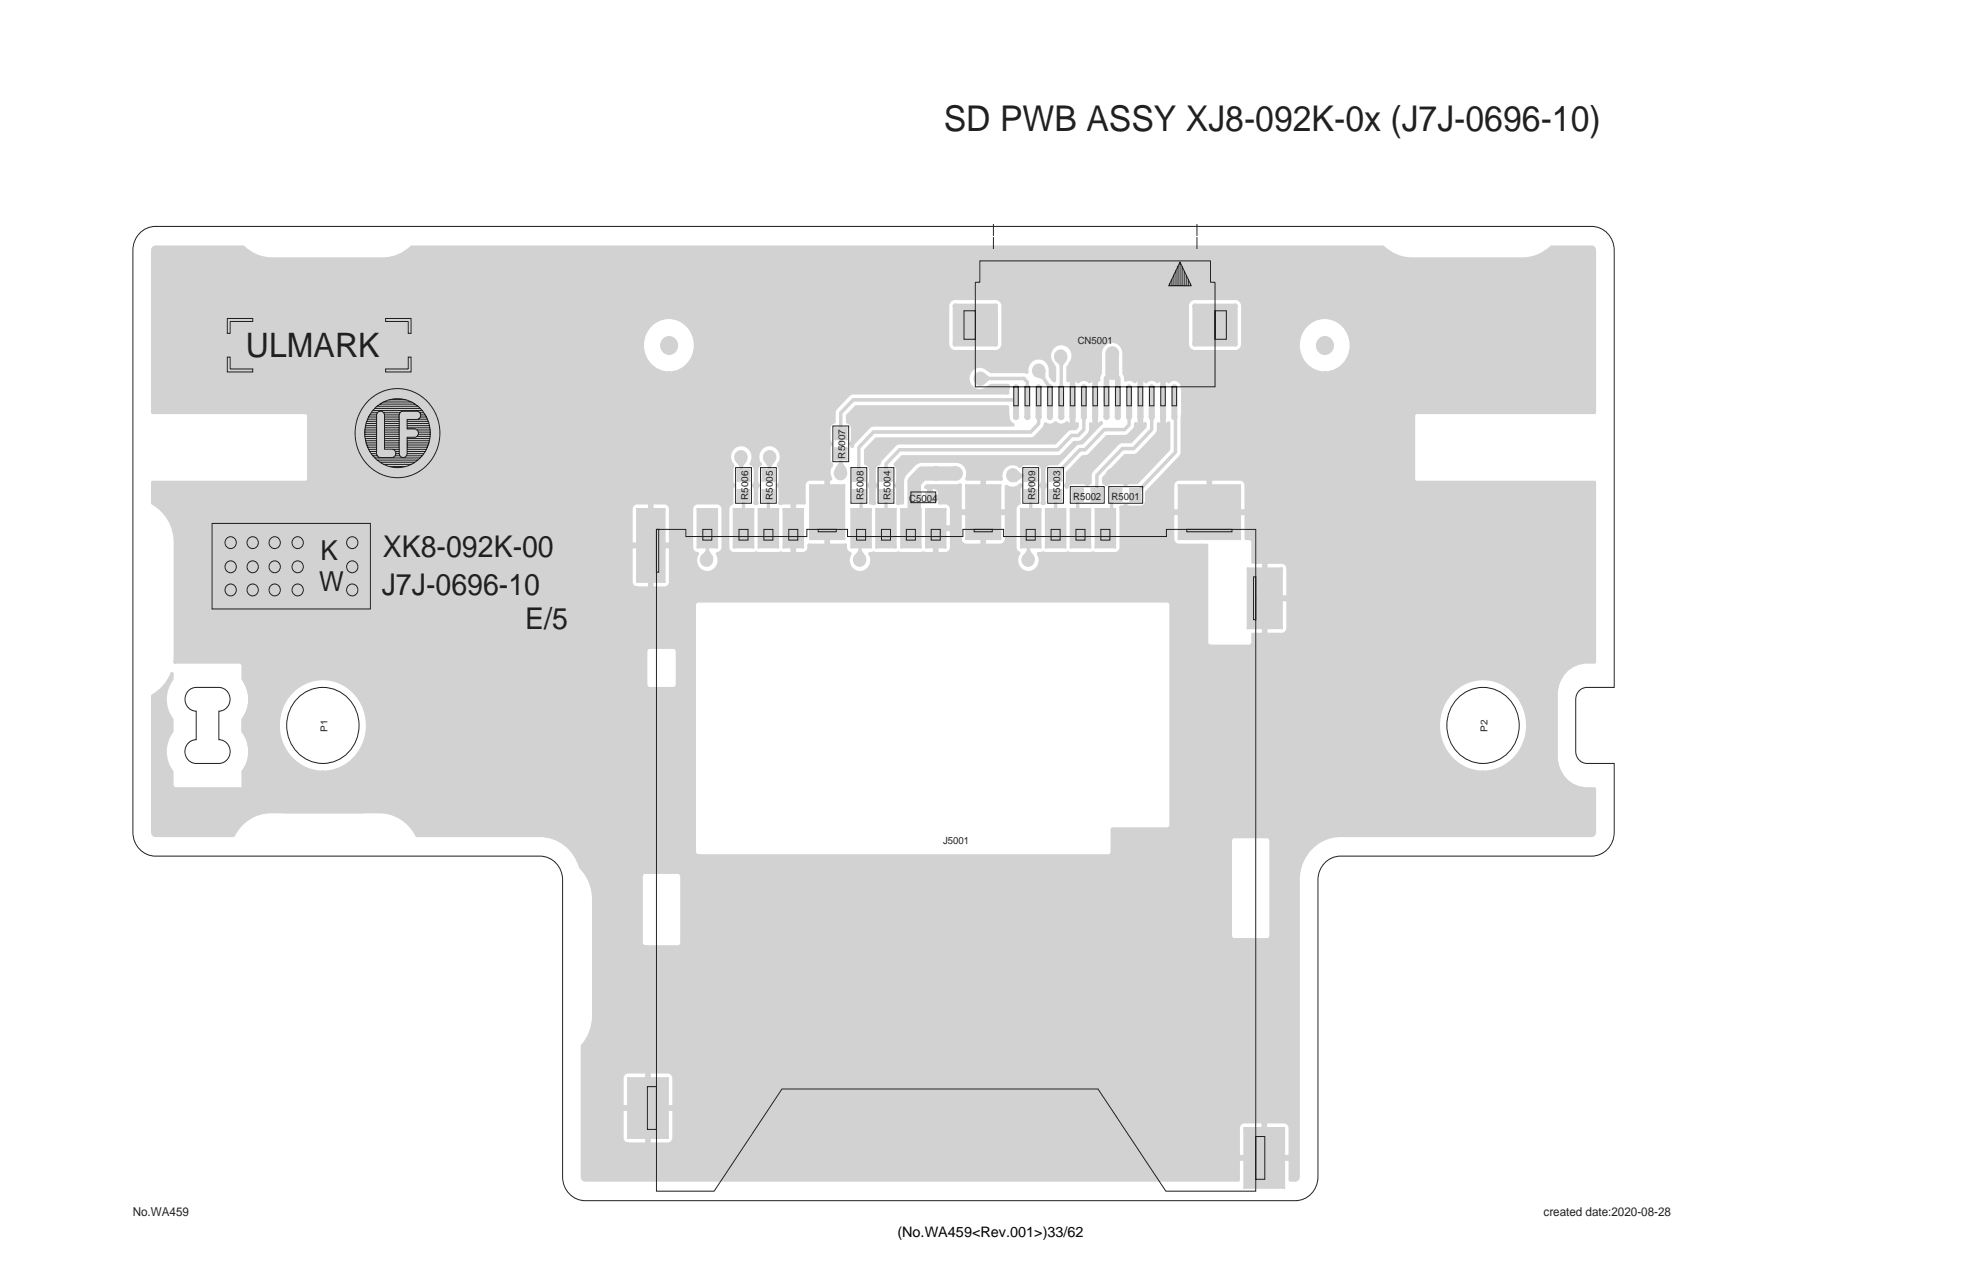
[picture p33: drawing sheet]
<svg xmlns="http://www.w3.org/2000/svg" width="432mm" height="279mm" viewBox="0 0 432 279" stroke-linecap="round" stroke-linejoin="round" font-family="sans-serif">
<defs><g id="words">
<text font-size="7.8" fill="#231f20" x="207.4" y="28.8">SD PWB ASSY XJ8-092K-0x (J7J-0696-10)</text>
<text font-size="7.4" fill="#231f20" x="54" y="78.4">ULMARK</text>
<g font-size="6.6" fill="#231f20">
<text x="84.1" y="122.3">XK8-092K-00</text>
<text x="83.9" y="130.6">J7J-0696-10</text>
<text x="115.4" y="138.2">E/5</text>
</g>
<g font-size="6" fill="#231f20">
<text x="70.5" y="123">K</text>
<text x="70.1" y="129.9">W</text>
</g>
<text font-size="3.2" x="197.2" y="271.6">(No.WA459&lt;Rev.001&gt;)33/62</text>
<g font-size="2.7" fill="#231f20">
<text x="29.2" y="267.2">No.WA459</text>
<text x="339.2" y="267.2">created date:2020-08-28</text>
</g>
<g font-size="2.2" fill="#231f20">
<text x="236.8" y="75.6">CN5001</text>
<text x="199.8" y="110.3">C5004</text>
<text x="235.8" y="109.8">R5002</text>
<text x="244.3" y="109.8">R5001</text>
<text x="207.2" y="185.3">J5001</text>
</g>
<g font-size="2.1" fill="#231f20">
<text x="185.8" y="100.7" transform="rotate(-90 185.8 100.7)">R5007</text>
<text x="164.4" y="109.9" transform="rotate(-90 164.4 109.9)">R5006</text>
<text x="169.9" y="109.9" transform="rotate(-90 169.9 109.9)">R5005</text>
<text x="189.7" y="109.9" transform="rotate(-90 189.7 109.9)">R5008</text>
<text x="195.7" y="109.9" transform="rotate(-90 195.7 109.9)">R5004</text>
<text x="227.5" y="109.9" transform="rotate(-90 227.5 109.9)">R5009</text>
<text x="233" y="109.9" transform="rotate(-90 233 109.9)">R5003</text>
<text x="71.9" y="160.7" transform="rotate(-90 71.9 160.7)">P1</text>
<text x="326.9" y="160.7" transform="rotate(-90 326.9 160.7)">P2</text>
</g>
</g></defs>
<path d="M31 51a4.8 4.8 0 0 1 3.2-1.3h315.5a5.1 5.1 0 0 1 5 5.3v96h-6a2.54 2.54 0 0 0-2.4 2.6v11.5a2.56 2.56 0 0 0 2.4 2.6h6v15.1a5.1 5.1 0 0 1-5 5.3h-55.1a5.1 5.1 0 0 0-5 5.2v65.2a5.1 5.1 0 0 1-5 5.2h-156a5.1 5.1 0 0 1-5-5.2v-65.2a5.1 5.1 0 0 0-4.9-5.2h-84.5a5.1 5.1 0 0 1-5-5.3v-127.8a5.3 5.3 0 0 1 1.8-4zM41.6 151.6l1-.5 .5-.1h5a2.61 2.61 0 0 1 2.5 2.6 2.61 2.61 0 0 1-2.5 2.6v6.3a2.61 2.61 0 0 1 2.5 2.6 2.61 2.61 0 0 1-2.5 2.6h-5a2.61 2.61 0 0 1-2.5-2.6 2.61 2.61 0 0 1 2.5-2.6v-6.3a2.63 2.63 0 0 1-2.3-1.8 2.63 2.63 0 0 1 .8-2.8zM65.3 153.4a7.9 7.9 0 0 1 8.9-1.7 7.9 7.9 0 0 1 4.7 7.6 7.9 7.9 0 0 1-5.2 7.9 7.9 7.9 0 0 1-9-2.8 8.7 8.7 0 0 1 .6-11zM320.3 153.4a7.9 7.9 0 0 1 8.8-1.7 7.9 7.9 0 0 1 4.7 7.6 7.9 7.9 0 0 1-5.2 7.9 7.9 7.9 0 0 1-9-2.8 8.6 8.6 0 0 1-1.7-5.1 8.5 8.5 0 0 1 2.4-5.9z" fill="none" stroke="#231f20" stroke-width=".22"/>
<g fill="#d1d2d4">
<path d="M226.3 104.1a.37 .37 0 0 1 .6 .3v4.4a.37 .37 0 0 1-.4 .4 .37 .37 0 0 1-.4-.4v-4.4z"/>
<path d="M184.6 94.9a.37 .37 0 0 1 .5 .4v4.3a.37 .37 0 0 1-.3 .4 .37 .37 0 0 1-.4-.4v-4.3z"/>
<path d="M187.2 87.6l.3-.2h35.5a.39 .39 0 0 1 .4 .4 .39 .39 0 0 1-.4 .4h-35.4l-2.5 2.7v4.4a.37 .37 0 0 1-.3 .4 .37 .37 0 0 1-.4-.4v-4.7z"/>
<path d="M184.6 99.2a.37 .37 0 0 1 .5 .4v2l.9 1.5a.37 .37 0 0 1-.2 .3 .37 .37 0 0 1-.4-.1l-.5-.7h-.3l-.5 .7a.38 .38 0 0 1-.5 .1 .38 .38 0 0 1-.1-.5l.9-1.3v-2z"/>
<path d="M223 103.2l.4 .1 1.2 .8h1.9a.39 .39 0 0 1 .4 .4 .39 .39 0 0 1-.4 .4h-1.9l-1.4 1a.39 .39 0 0 1-.4-.3 .39 .39 0 0 1 .2-.4l.6-.5v-.3l-.6-.5a.4 .4 0 0 1 0-.7z"/>
<path d="M189 108.5a.37 .37 0 0 1 .6 .3v7.2a.37 .37 0 0 1-.4 .4 .37 .37 0 0 1-.3-.4v-7.2z"/>
<path d="M226.3 108.5a.37 .37 0 0 1 .6 .3v7.2a.37 .37 0 0 1-.4 .4 .37 .37 0 0 1-.4-.4v-7.2z"/>
<path d="M225.8 115.7a.37 .37 0 0 1 .6 .3v4.9l.9 1.5a.37 .37 0 0 1-.3 .4 .37 .37 0 0 1-.4-.2l-.5-.7h-.2l-.5 .7a.38 .38 0 0 1-.5 .1 .38 .38 0 0 1-.1-.5l.8-1.3v-4.9z"/>
<path d="M188.8 115.7a.37 .37 0 0 1 .6 .3v4.9l.9 1.5a.37 .37 0 0 1-.3 .4 .37 .37 0 0 1-.4-.2l-.5-.7h-.2l-.5 .7a.38 .38 0 0 1-.6 .1 .38 .38 0 0 1 0-.5l.8-1.3v-4.9z"/>
<path d="M33.5 54.2l.7-.3h19.2a9.7 9.7 0 0 0 6.4 2.6h24.3a9.7 9.7 0 0 0 6.4-2.6h213.4a9.7 9.7 0 0 0 6.3 2.6h24.4a9.7 9.7 0 0 0 6.3-2.6h8.8a1.02 1.02 0 0 1 1 1.1v35.6l-.1 .3-39.2 .1-.4 .4v13.8l.2 .3 39.2 .1 .3 .2v39.6l-.3 .4a6.8 6.8 0 0 0-8.1 6.8v13.5a6.8 6.8 0 0 0 8.1 6.8l.3 .4v9.5a1.02 1.02 0 0 1-1 1.1h-55.1a9.2 9.2 0 0 0-9 9.4v65.2a.85 .85 0 0 1-.3 .9 .85 .85 0 0 1-1 0 .47 .47 0 0 1 .5-.7l.1-65.4a10 10 0 0 1 9.7-10.2h55.1l.3-.3v-9.1a7.5 7.5 0 0 1-8.5-7.6v-13.5a7.5 7.5 0 0 1 8.5-7.6v-38.6h-38.6a1.14 1.14 0 0 1-1.2-1.2v-13.8a1.15 1.15 0 0 1 1.2-1.2h38.6v-35.2l-.3-.3h-8.6a9.4 9.4 0 0 1-6.5 2.6h-24.4a9.4 9.4 0 0 1-6.4-2.6h-213.2a9.4 9.4 0 0 1-6.5 2.6h-24.3a9.4 9.4 0 0 1-6.5-2.6l-19.3 .1-.1 35.4h33.2a1.14 1.14 0 0 1 1.1 1.2v13.8a1.15 1.15 0 0 1-1.1 1.2h-33.2v3.9a10.3 10.3 0 0 1 5 8.9l-.1 26.3a.37 .37 0 0 1-.4 .3 .37 .37 0 0 1-.3-.4l.1-26.2a9.7 9.7 0 0 0-5-8.5v-4.7l.4-.4h33.5l.4-.4v-13.8l-.2-.4h-33.7l-.4-.2v-35.8z"/>
<path d="M38.2 145.1l14.4-.1a1.27 1.27 0 0 1 1.2 1.3v2.7a7.9 7.9 0 0 1 0 9.2v2.3a7.9 7.9 0 0 1 0 9.2v3.2a.76 .76 0 0 1-.7 .8h-14.5a1.27 1.27 0 0 1-1.2-1.3v-2.7a7.9 7.9 0 0 1 0-9.2v-2.3a7.9 7.9 0 0 1 0-9.2v-1a.37 .37 0 0 1 .4-.3 .37 .37 0 0 1 .4 .3v1.1a7.5 7.5 0 0 0 0 9l-.1 2.8a7.3 7.3 0 0 0 .1 8.7v2.8v.3l.4 .2h14.5v-3.3a7.3 7.3 0 0 0 0-8.7v-2.8a7.5 7.5 0 0 0 0-9v-2.8l-.1-.3-.4-.2h-14a.41 .41 0 0 1-.4-.2 .41 .41 0 0 1 0-.5z"/>
<path d="M37.5 147.8a.38 .38 0 0 1 .5-.1 .38 .38 0 0 1 .1 .5 10 10 0 0 1-4.2 4.9l.1 29.9 17.1 .1a9.6 9.6 0 0 1 8.4-5.2h23.9a9.6 9.6 0 0 1 8.4 5.2h26.9a9.8 9.8 0 0 1 9.2 7.1 10.4 10.4 0 0 1 2.9 7.3v25.6a10.5 10.5 0 0 1-2.5 6.8v28.6l.3 .3h143.1v-11a1.79 1.79 0 0 1 1.8-1.8h8.7a1.78 1.78 0 0 1 1.7 1.8v11h.7a.39 .39 0 0 1 .4 .4 .39 .39 0 0 1-.4 .4h-1.1l-.3-.4v-11.4a1.02 1.02 0 0 0-1-1h-8.7a1.02 1.02 0 0 0-1 1v11.4l-.4 .4h-143.5a1.02 1.02 0 0 1-1-1.1v-28.7a10.8 10.8 0 0 0 2.5-6.7v-25.6a10.1 10.1 0 0 0-2.9-6.9 9 9 0 0 0-8.5-6.7l-27.3-.1a9.2 9.2 0 0 0-8-5.1h-23.9a9.1 9.1 0 0 0-8 5.1l-17.3 .1a1.02 1.02 0 0 1-1-1.1v-30.1a10 10 0 0 0 4.3-4.9z"/>
<path d="M136.8 235.6l.8-.5 .4-.1h8.7a1.79 1.79 0 0 1 1.8 1.9v13a1.79 1.79 0 0 1-1.8 1.8h-8.7a.39 .39 0 0 1-.3-.4 .39 .39 0 0 1 .3-.4h8.7a1.02 1.02 0 0 0 1-1v-13a1.02 1.02 0 0 0-1-1.1h-8.7a1.02 1.02 0 0 0-1 1.1v13a1.11 1.11 0 0 0 1.2 1.1 .4 .4 0 0 1 .2 .4 .4 .4 0 0 1-.4 .3 1.79 1.79 0 0 1-1.7-1.8v-13l.1-.5z"/>
<path d="M141 191.4l.8-.2h7.2a1.27 1.27 0 0 1 1.2 1.3v14.6a1.28 1.28 0 0 1-1.2 1.3h-7.2a.39 .39 0 0 1-.4-.4 .39 .39 0 0 1 .4-.4h7.2l.4-.2 .1-14.9-.3-.5h-7.4l-.5 .2v14.9a.63 .63 0 0 0 .7 .6 .4 .4 0 0 1 .1 .4 .4 .4 0 0 1-.3 .3 1.27 1.27 0 0 1-1.3-1.3v-14.6l.1-.4z"/>
<path d="M270.5 183.6l.7-.2h7.2a1.27 1.27 0 0 1 1.3 1.3v20.8a1.28 1.28 0 0 1-1.3 1.3h-7.2a.39 .39 0 0 1-.3-.3 .39 .39 0 0 1 .3-.4h7.2l.5-.3v-21.1l-.2-.5-7.5-.1-.4 .3-.1 21.1a.63 .63 0 0 0 .7 .6 .4 .4 0 0 1 .2 .4 .4 .4 0 0 1-.4 .3 1.27 1.27 0 0 1-1.2-1.3v-20.8v-.5z"/>
<path d="M152.7 131.8l.7-.2h103.1a1.27 1.27 0 0 1 1.2 1.3v48.3a1.28 1.28 0 0 1-1.2 1.3h-11.7v4.6a1.28 1.28 0 0 1-1.3 1.3h-90.1a.39 .39 0 0 1-.3-.4 .39 .39 0 0 1 .3-.4h90.1h.3l.2-.5v-5l.2-.3 12.5-.1 .3-.5-.1-48.6-.4-.2h-103.3l-.3 .5v54.2a.63 .63 0 0 0 .7 .6 .4 .4 0 0 1 .2 .4 .4 .4 0 0 1-.4 .3 1.27 1.27 0 0 1-1.2-1.3v-54.2l.1-.4z"/>
<path d="M317.4 149.5a12.5 12.5 0 0 1 20.9 7 13.2 13.2 0 0 1-12.4 16.2 .39 .39 0 0 1-.4-.4 .39 .39 0 0 1 .4-.4 11.4 11.4 0 0 0 6.4-2 12.8 12.8 0 0 0 5.4-12.5 12.8 12.8 0 0 0-9.1-10.3 12.2 12.2 0 0 0-14.3 15.1 12.1 12.1 0 0 0 11.6 9.7 .39 .39 0 0 1 .4 .4 .39 .39 0 0 1-.4 .4 13.3 13.3 0 0 1-11.6-18.9 13.3 13.3 0 0 1 3.1-4.3z"/>
<path d="M62.5 149.5a12.5 12.5 0 0 1 20.8 7 13.2 13.2 0 0 1-12.3 16.2 .39 .39 0 0 1-.4-.4 .39 .39 0 0 1 .4-.4 11.4 11.4 0 0 0 6.3-2 12.8 12.8 0 0 0 5.4-12.5 12.8 12.8 0 0 0-9-10.3 12.2 12.2 0 0 0-14.4 15.1 12.1 12.1 0 0 0 11.7 9.7 .39 .39 0 0 1 .3 .4 .39 .39 0 0 1-.3 .4 13.3 13.3 0 0 1-11.6-18.9 13.3 13.3 0 0 1 3.1-4.3z"/>
<path d="M142 142l.8-.2h5.2a1.27 1.27 0 0 1 1.2 1.3v7.3a1.28 1.28 0 0 1-1.2 1.3h-5.2a.39 .39 0 0 1-.4-.4 .39 .39 0 0 1 .4-.4h5.2l.4-.3 .1-7.5-.3-.5-5.4-.1-.5 .3v7.6a.63 .63 0 0 0 .6 .5 .4 .4 0 0 1 .2 .5 .4 .4 0 0 1-.3 .3 1.27 1.27 0 0 1-1.3-1.3v-7.3l.1-.5z"/>
<path d="M257.8 105.3l.8-.4 .4-.1h13.5a1.79 1.79 0 0 1 1.7 1.8v11.2a1.3 1.3 0 0 1 1.5 1.4v3.9h6a1.79 1.79 0 0 1 1.7 1.8v13a1.79 1.79 0 0 1-1.7 1.9h-6v1.3a1.28 1.28 0 0 1-1.2 1.3h-8.5a.39 .39 0 0 1-.4-.4 .39 .39 0 0 1 .4-.4h8.5l.4-.3 .1-1.9 .1-.4h6.6a1.02 1.02 0 0 0 1-1.1v-13a1.02 1.02 0 0 0-1-1h-6.4l-.3-.2-.1-4.8-.4-.3h-.9l-.1-.4v-11.6a1.02 1.02 0 0 0-1-1h-13.5a1.02 1.02 0 0 0-.9 1v11.8a1.02 1.02 0 0 0 .9 1h6.1l.4 .2v21.5a.63 .63 0 0 0 .7 .6 .4 .4 0 0 1 .2 .4 .4 .4 0 0 1-.4 .3 1.27 1.27 0 0 1-1.2-1.3v-20.9h-5.8a1.79 1.79 0 0 1-1.7-1.8v-11.8l.1-.5z"/>
<path d="M138.8 110.6l.8-.5 .4-.1h6a1.79 1.79 0 0 1 1.7 1.8v16a1.79 1.79 0 0 1-1.7 1.8h-6a.39 .39 0 0 1-.3-.4 .39 .39 0 0 1 .3-.4h6a1.02 1.02 0 0 0 1-1v-16a1.02 1.02 0 0 0-1-1h-6a1.02 1.02 0 0 0-1 1v16a1.11 1.11 0 0 0 1.2 1.1 .4 .4 0 0 1 .2 .4 .4 .4 0 0 1-.4 .3 1.79 1.79 0 0 1-1.7-1.8v-16l.1-.4z"/>
<path d="M224.1 106.3h.1a.39 .39 0 0 1 .4 .1 .39 .39 0 0 1 0 .5l-.3 .8v2.8l-.2 .4a1.04 1.04 0 0 0-.7 .9v8.4a1.6 1.6 0 0 0 .8 1.2 .38 .38 0 0 1-.1 .4 .38 .38 0 0 1-.4 .1 1.82 1.82 0 0 1-1.1-1.7l.1-8.7 .3-.7 .5-.5 .1-3z"/>
<path d="M223.8 106.5l.5-.3a.39 .39 0 0 1 .3 .3 .39 .39 0 0 1-.1 .4l-.5 .3a.39 .39 0 0 1-.3-.3 .39 .39 0 0 1 .1-.4z"/>
<path d="M210.8 106.3a.37 .37 0 0 1 .5 .3v11.8a1.02 1.02 0 0 0 1 1h7.5a1.02 1.02 0 0 0 1-1v-11.5l.2-.4h.3a2.38 2.38 0 0 0 2.7-.1 .4 .4 0 0 1 .4 .3 .4 .4 0 0 1-.2 .4 2.86 2.86 0 0 1-2.7 .4v10.9a1.79 1.79 0 0 1-1.7 1.8h-7.5a1.79 1.79 0 0 1-1.7-1.8v-11.8z"/>
<path d="M203.5 106.5l6.9-.1a.55 .55 0 0 1 .6-.2 .55 .55 0 0 1 .3 .6l-.2 .2-.7 .1h-6.5a.39 .39 0 0 1-.6 .2 .39 .39 0 0 1-.1-.6z"/>
<path d="M203.3 106.7a4.5 4.5 0 0 1 2.7 .2 1.85 1.85 0 0 1 .9 1.6v1.5a.44 .44 0 0 1-.2 .7 .44 .44 0 0 1-.6-.3v-1.9a1.02 1.02 0 0 0-1-1.1h-1.6a.39 .39 0 0 1-.4-.3 .39 .39 0 0 1 .2-.4z"/>
<path d="M191 121.3l1-.2 .6 .1h4.2l.6-.1 .6 .1h4.3l.6-.1 .6 .1h4.2a1.02 1.02 0 0 0 1-1v-8.4a1.02 1.02 0 0 0-1-1h-1.3a.39 .39 0 0 1-.3-.4 .39 .39 0 0 1 .3-.4 2.45 2.45 0 0 1 2.8 .9l.3 .9v8.4a1.79 1.79 0 0 1-1.8 1.8l-4.8-.1-.6 .1-4.9-.1-4.8 .1-.6-.1a.63 .63 0 0 1-.7 .2 .63 .63 0 0 1-.4-.7z"/>
<path d="M185.6 119.4a.37 .37 0 0 1 .5 .4 1.21 1.21 0 0 0 .8 1.4l.3 .4a2.36 2.36 0 0 0 .1 2.9 2.36 2.36 0 0 0 2.8 .6 2.59 2.59 0 0 0 .7-3.5 .37 .37 0 0 1 .3-.3 .37 .37 0 0 1 .4 .1 3.1 3.1 0 0 1-2.3 4.8 3.1 3.1 0 0 1-2.9-4.4 1.82 1.82 0 0 1-.7-2.4z"/>
<path d="M177.6 119.4h7.9a.44 .44 0 0 1 .6 .4 .44 .44 0 0 1-.6 .4h-7.5a.44 .44 0 0 1-.5-.2 .44 .44 0 0 1 .1-.6z"/>
<path d="M160.6 101.6h.3l.5 .8-.3 .8v2.4l.5 1-.4 .8v3.1l-.2 .4a1.04 1.04 0 0 0-.7 .9v8.4a1.02 1.02 0 0 0 1 1h4.2l.6-.1 .6 .1h4.3l.6-.1 .6 .1h4.2a1.32 1.32 0 0 0 1.1-1.6 .37 .37 0 0 1 .4-.2 .37 .37 0 0 1 .3 .4 1.88 1.88 0 0 1-1.8 2.2l-4.8-.1-.6 .1-4.9-.1-4.8 .1a1.79 1.79 0 0 1-1.8-1.8v-8.4l.4-1 .5-.5 .1-3.2a.65 .65 0 0 0 0-1l-.1-3.2a.73 .73 0 0 0 0-1z"/>
<path d="M161 97.9a3 3 0 0 1 3.8 .1 3 3 0 0 1 .8 3.7l.5 .5 .2 .7v3.2a.65 .65 0 0 0 0 1l.1 3.1a.43 .43 0 0 1-.3 .6 .43 .43 0 0 1-.5-.4v-2.7l-.4-1.1 .4-1v-2.4a1.58 1.58 0 0 0-.9-1.2v-.1a2.37 2.37 0 0 0-.1-2.9 2.37 2.37 0 0 0-2.8-.7 2.61 2.61 0 0 0-.7 3.6 .37 .37 0 0 1-.2 .4 .37 .37 0 0 1-.5-.1 3.2 3.2 0 0 1 .6-4.3z"/>
<path d="M165.7 110.1h.3a.47 .47 0 0 1 .7 .4 .47 .47 0 0 1-.7 .4 .46 .46 0 0 1-.4-.3 .46 .46 0 0 1 .1-.5z"/>
<path d="M166.5 101.8l.5-.2a.39 .39 0 0 1 .3 .3 .39 .39 0 0 1-.1 .4l-.4 .4-.2 .5v2.4l.4 1-.4 1.1v2.3a.44 .44 0 0 1 0 .7 .44 .44 0 0 1-.6-.1l-.1-3.5a.65 .65 0 0 0 0-1v-3.3z"/>
<path d="M167.2 97.9a3 3 0 0 1 4.1 .3 3 3 0 0 1 .1 4.1 .38 .38 0 0 1-.4-.1 .38 .38 0 0 1-.1-.5 2.31 2.31 0 0 0-.3-3.1 2.31 2.31 0 0 0-3.1 .1 2.31 2.31 0 0 0-.2 3.1v.1a.37 .37 0 0 1-.2 .4 .37 .37 0 0 1-.4-.1 3.2 3.2 0 0 1 .5-4.3z"/>
<path d="M170.9 101.7a.38 .38 0 0 1 .6-.1 .38 .38 0 0 1 0 .6l.3 1v2.9a.65 .65 0 0 0 0 1v3.1a.43 .43 0 0 1-.3 .6 .43 .43 0 0 1-.5-.4l.1-2.7-.4-1.1 .4-1v-2.4l-.4-1z"/>
<path d="M171.2 110.1l5.5-.1a.39 .39 0 0 1 .3 .5 .39 .39 0 0 1-.4 .3h-4.4l-.6 .2a.5 .5 0 0 1-.5-.3 .5 .5 0 0 1 .1-.6z"/>
<path d="M176.8 105.3l.8-.4 .4-.1h3.9a3.1 3.1 0 0 1 .5-3 .38 .38 0 0 1 .5 .1 .38 .38 0 0 1 0 .5 2.69 2.69 0 0 0 0 2.8l-.4 .4h-4.5a1.02 1.02 0 0 0-.9 1v3.8a.37 .37 0 0 1-.4 .4 .37 .37 0 0 1-.4-.4v-3.8l.1-.5z"/>
<path d="M186.2 86.5l.6-.5 .7-.1h33.9a.39 .39 0 0 1 .4 .4 .39 .39 0 0 1-.4 .4h-34.2l-.5 .3-2.9 3.1-.2 .6v2l-.3 .4a1.03 1.03 0 0 0-.8 1v2.3l.4 1.1-.4 1v2.4l.4 .8a.39 .39 0 0 1 .1 .6 .39 .39 0 0 1-.5 .1 1.86 1.86 0 0 1-.7-1.5l.1-2.9a.65 .65 0 0 0 0-1l-.1-2.9a1.84 1.84 0 0 1 1.1-1.7 4 4 0 0 1 .3-2.8z"/>
<path d="M221.3 84.8a.53 .53 0 0 1 .5 .8v.4a.47 .47 0 0 1-.4 .7 .86 .86 0 0 1-.3-1.3z"/>
<path d="M216.6 85.1l1.1-.8h3.8a.68 .68 0 0 1 .4 .6 .68 .68 0 0 1-.4 .7l-.3-.2-.1-.3h-3.3l-1 .7a.39 .39 0 0 1-.3-.3 .39 .39 0 0 1 .1-.4z"/>
<path d="M213.5 80.7a2.53 2.53 0 0 1 3.7 .2l-.4 .4a2.33 2.33 0 0 0-3.1 .3 2.33 2.33 0 0 0 0 3.1 2.33 2.33 0 0 0 3.1 .3 .39 .39 0 0 1 .4 .3 .39 .39 0 0 1-.2 .4 3.1 3.1 0 0 1-4.2-.8 3.1 3.1 0 0 1 .7-4.2z"/>
<path d="M216.6 80.6l.3-.1 .9 .7h7.5a2.97 2.97 0 0 1 3.1-3 2.97 2.97 0 0 1 2.8 3.4 .38 .38 0 0 1-.5 .1 .38 .38 0 0 1-.2-.4 2.28 2.28 0 0 0-2.6-2.2 2.28 2.28 0 0 0-1.9 2.8l-.3 .2-.7-.1h-7.3l-1.1-.8a.4 .4 0 0 1 0-.6z"/>
<path d="M230.7 81a.38 .38 0 0 1 .5 .4v1l.4 .7a.47 .47 0 0 1 .4 .7 .47 .47 0 0 1-.8 0l-.7-1.1v-1.3z"/>
<path d="M230.9 79.4l.5 .1 .7 1.1v3a.37 .37 0 0 1-.4 .4 .37 .37 0 0 1-.4-.4v-2.8l-.6-.9z"/>
<path d="M231.3 75.7a3 3 0 0 1 4.1 .4 3 3 0 0 1 .1 4 .38 .38 0 0 1-.4-.1 .38 .38 0 0 1-.1-.5 2.31 2.31 0 0 0-.3-3.1 2.31 2.31 0 0 0-3.1 .1 2.31 2.31 0 0 0-.2 3.1v.1a.37 .37 0 0 1-.2 .4 .37 .37 0 0 1-.4-.1 3.2 3.2 0 0 1 .5-4.3z"/>
<path d="M235 79.5a.38 .38 0 0 1 .6 0 .38 .38 0 0 1 0 .5l-.5 .8v2.2h1.2a.72 .72 0 0 0 1.2 0l1-.1 .9 .4a1.85 1.85 0 0 1 2.4 0 .51 .51 0 0 1-.4 .5 .51 .51 0 0 1-.5-.1l-.8 .1a.82 .82 0 0 1-1.4 0 1.8 1.8 0 0 0-1.8 .4 1.74 1.74 0 0 0-2.2-.2l-.4-.4v-2.9z"/>
<path d="M242.5 75.2a2.97 2.97 0 0 1 3.2-.3 2.97 2.97 0 0 1 1.7 2.8v4.1a2.14 2.14 0 0 1 .2 2 .37 .37 0 0 1-.6-.4v-.6l-.4-.8v-4.3a2.24 2.24 0 0 0-2.2-2.4 2.24 2.24 0 0 0-2.2 2.4v4.3l-.4 .8v.6a.37 .37 0 0 1-.4 .4 .37 .37 0 0 1-.4-.4l.1-.9 .3-.6v-4.2a3.2 3.2 0 0 1 1.1-2.5z"/>
<path d="M247.1 83.2a2 2 0 0 1 2.3 .1 2.08 2.08 0 0 1 2.4 0 2.08 2.08 0 0 1 2.5 0 2.08 2.08 0 0 1 2.5 0 2.13 2.13 0 0 1 2.4-.1 2.13 2.13 0 0 1 1 2.1 .37 .37 0 0 1-.5 .2 .37 .37 0 0 1-.2-.4 1.51 1.51 0 0 0-1-1.4 1.51 1.51 0 0 0-1.7 .5 1.73 1.73 0 0 0-2.5 0 1.73 1.73 0 0 0-2.5 0 1.73 1.73 0 0 0-2.4 0 1.75 1.75 0 0 0-2-.4 .39 .39 0 0 1-.4-.2 .39 .39 0 0 1 .1-.4z"/>
<path d="M259.7 84.8a.37 .37 0 0 1 .5 .3l.1 5.6a1.07 1.07 0 0 1-.5 1.2 .61 .61 0 0 1-.3-.8v-6z"/>
<path d="M259.7 91.2a.54 .54 0 0 1 .5 .3 .54 .54 0 0 1 0 .6v7.2l-.2 .8-.4 .6-7.3 7.7a2.96 2.96 0 0 1-.8 3.2l-.9 .2h-2.8a.58 .58 0 0 0-.9 0h-.5a.39 .39 0 0 1-.4-.3 .39 .39 0 0 1 .4-.4l1-.5 1 .5h2.2a1.02 1.02 0 0 0 1-1.1l.1-2.1 7.6-8 .1-.6v-7.3z"/>
<path d="M228 121.3l1.2-.2 .7 .1h4.2l.6-.1 .6 .1h4.2l.7-.1 .6 .1h4.2a1.02 1.02 0 0 0 1-1v-8.4a.46 .46 0 0 1 .1-.5 .46 .46 0 0 1 .5-.1l.1 .6v8.4a1.79 1.79 0 0 1-1.7 1.8l-4.8-.1-.7 .1-4.8-.1-6.5 .1a.39 .39 0 0 1-.3-.3 .39 .39 0 0 1 .1-.4z"/>
<path d="M223.5 121.3a.38 .38 0 0 1 .6-.1 .38 .38 0 0 1 .1 .5 2.31 2.31 0 0 0 .3 3.1 2.31 2.31 0 0 0 3.1 0 2.31 2.31 0 0 0 .3-3.1v-.1a.37 .37 0 0 1 .2-.3 .37 .37 0 0 1 .4 .1 3.1 3.1 0 0 1-2.6 4.8 3.1 3.1 0 0 1-2.4-4.9z"/>
<path d="M152.1 110.6l.8-.5 .4-.1h4.2a1.79 1.79 0 0 1 1.8 1.8v8.4a1.82 1.82 0 0 1-1.1 1.7 3 3 0 0 1-3.1 4.3 3 3 0 0 1-2.1-4.9 .38 .38 0 0 1 .5 .1 .38 .38 0 0 1 0 .4 2.3 2.3 0 0 0 2 3.6 2.3 2.3 0 0 0 1.8-3.7l.1-.4a1.16 1.16 0 0 0 1.1-1.1v-8.4a1.02 1.02 0 0 0-1-1h-4.2a1.02 1.02 0 0 0-1 1v8.4a1.53 1.53 0 0 0 1.2 1.2 .39 .39 0 0 1-.3 .6 1.79 1.79 0 0 1-1.6-1.8v-8.4v-.4z"/>
<path d="M286.7 71.2a6.2 6.2 0 0 1 7.4-1.1 6.2 6.2 0 0 1 3.1 6.8 6.3 6.3 0 0 1-6.1 5.5 .39 .39 0 0 1-.4-.4 .39 .39 0 0 1 .4-.4 5.7 5.7 0 0 0 5.5-6.2 5.7 5.7 0 0 0-6.4-5.2 5.8 5.8 0 0 0-4.5 6.2 5.8 5.8 0 0 0 5.6 5.2 .39 .39 0 0 1 .2 .5 .39 .39 0 0 1-.4 .3 6.6 6.6 0 0 1-5.8-4.2 6.6 6.6 0 0 1 1.4-7z"/>
<path d="M142.6 71.2a6.2 6.2 0 0 1 7.4-1.1 6.2 6.2 0 0 1 3.1 6.8 6.3 6.3 0 0 1-6.1 5.5 .39 .39 0 0 1-.4-.4 .39 .39 0 0 1 .4-.4 5.7 5.7 0 0 0 5.4-6.2 5.7 5.7 0 0 0-6.3-5.2 5.8 5.8 0 0 0-4.6 6.2 5.8 5.8 0 0 0 5.7 5.2 .39 .39 0 0 1 .1 .5 .39 .39 0 0 1-.3 .3 6.6 6.6 0 0 1-5.8-4.2 6.6 6.6 0 0 1 1.4-7z"/>
<path d="M261.1 65.7l.9-.5 .5-.1h9a2.04 2.04 0 0 1 2 2.1v8.4a2.04 2.04 0 0 1-2 2.1h-9a.39 .39 0 0 1-.3-.4 .39 .39 0 0 1 .3-.4h9a1.27 1.27 0 0 0 1.2-1.3v-8.4a1.28 1.28 0 0 0-1.2-1.3h-9a1.27 1.27 0 0 0-1.2 1.3v8.4a1.37 1.37 0 0 0 1.4 1.3 .4 .4 0 0 1 .2 .5 .4 .4 0 0 1-.4 .3 2.04 2.04 0 0 1-2-2.1v-8.4l.1-.5z"/>
<path d="M208.4 65.7l.9-.5 .5-.1h9a2.04 2.04 0 0 1 2 2.1v8.4a2.04 2.04 0 0 1-2 2.1h-9a.39 .39 0 0 1-.3-.4 .39 .39 0 0 1 .3-.4h9a1.27 1.27 0 0 0 1.2-1.3v-8.4a1.28 1.28 0 0 0-1.2-1.3h-9a1.27 1.27 0 0 0-1.2 1.3v8.4a1.37 1.37 0 0 0 1.4 1.3 .4 .4 0 0 1 .2 .5 .4 .4 0 0 1-.4 .3 2.04 2.04 0 0 1-1.9-2.1v-8.4v-.5z"/>
<path d="M229.5 101.9a2.79 2.79 0 0 1 2.7-.5l3.8-4 .6-.4 1.1-.2 4.1-4.2a.41 .41 0 0 1 .5 .3 .41 .41 0 0 1-.3 .5l-4.2 4.2a1.41 1.41 0 0 0-1.3 .4l-3.9 4.1-1.9 .1a1.02 1.02 0 0 0-1 1v2.4l.5 1-.5 1.1v2.3a.48 .48 0 0 1 0 .6 .48 .48 0 0 1-.5 .1l-.2-.7 .1-2.9a.65 .65 0 0 0 0-1l-.1-2.9v-.5z"/>
<path d="M198 100.1l.3-.1h34.2l.8-.4 2.8-2.8a1.74 1.74 0 0 0 1.6-.3l1.3-1.3a2.27 2.27 0 0 0 .3-2.1l.4-.4a1.57 1.57 0 0 0 1.9-.1h.2a.39 .39 0 0 1 .4 .1 .39 .39 0 0 1 0 .5l-1.1 .6-1.1-.1v1a4 4 0 0 1-1.7 2.3l-.3 .3a2.43 2.43 0 0 1-1.8 .3l-2.7 2.8-1 .4h-34.1l-1.2 1.2 .4 .9v3.2a.65 .65 0 0 0 0 1v3.5a.37 .37 0 0 1-.5 .2 .37 .37 0 0 1-.2-.4v-2.7l-.4-1.1 .4-1v-2.4l-.1-.5-.5-.7z"/>
<path d="M197 110.1h.4a.68 .68 0 0 1 .8-.1 .68 .68 0 0 1 .4 .6l-1.2 .4a.5 .5 0 0 1-.4-.3 .5 .5 0 0 1 0-.6z"/>
<path d="M200.5 101.8l.8-.6 .9-.3h7.9a3.1 3.1 0 0 1 2.9 3.9h7a.39 .39 0 0 1 .4 .5 .39 .39 0 0 1-.5 .3h-7.4a.65 .65 0 0 1-.2-1.1 2.33 2.33 0 0 0-2.2-2.8h-7.5l-.6 .1-.7 .3-2 2.1-.5 .9-.1 5.3a.37 .37 0 0 1-.4 .4 .37 .37 0 0 1-.4-.4v-4.6l.2-.9 .4-.9z"/>
<path d="M220.7 102.1a2.53 2.53 0 0 1 3.7 .2l-.4 .4a2.31 2.31 0 0 0-2.7-.1 2.31 2.31 0 0 0-.9 2.5 .37 .37 0 0 1-.3 .5 .37 .37 0 0 1-.5-.3v-.5a3.2 3.2 0 0 1 1.1-2.7z"/>
<path d="M224.1 101.8l1.2-.4h2.4a1.79 1.79 0 0 1 1.8 1.8l-.1 2.9a.65 .65 0 0 0 0 1l.1 3.1a.43 .43 0 0 1-.3 .6 .43 .43 0 0 1-.5-.4v-2.7l-.4-1.1 .4-1v-2.4a1.02 1.02 0 0 0-1-1h-2.4l-.8 .4a.38 .38 0 0 1-.6 .1 .38 .38 0 0 1-.1-.5z"/>
<path d="M198.3 100.4h34.2l.5-.2 .5-.3 2.6-2.7a2.12 2.12 0 0 0 1.9-.4l1.4-1.6a3 3 0 0 0 .3-2.1 1.92 1.92 0 0 0 2.3-.1l-4.2 4.2-.8 .1-.7 .4-4 4.1h-1.6a1.39 1.39 0 0 0-1.3 1.4v2.7l.4 .7-.4 .8v3.1l-.2 .1-.2-.1 .1-3.1-.4-.8 .4-.7v-2.7a1.41 1.41 0 0 0-1.4-1.4h-2.8l-.8 .6a2.62 2.62 0 0 0-3.1-.1 2.62 2.62 0 0 0-1 2.9h-7.5a2.75 2.75 0 0 0-2.4-3.9h-7.5l-.8 .1-.7 .4-2.5 2.8-.3 1.2v4.6l-.9 .2-.2-.1 .1-3.1-.4-.8 .4-.7v-2.7l-.2-.6-.4-.6z"/>
<path d="M196.4 97.4l.6-.4 .7-.2h34l2.7-2.8a2.43 2.43 0 0 1 1.8-.3l.1-.6a.37 .37 0 0 1 .4-.4 .37 .37 0 0 1 .4 .4 1.11 1.11 0 0 1-.8 1.4 1.74 1.74 0 0 0-1.6 .3l-2.9 2.8-34.4 .1-.5 .3-3 3.1-.4 .9-.2 .2a1.03 1.03 0 0 0-.8 1v2.4l.1 .5a.59 .59 0 0 1 0 1l-.1 .6v2.3a.44 .44 0 0 1 0 .7 .44 .44 0 0 1-.7-.1v-3.5a.65 .65 0 0 0 0-1l-.1-2.9a1.83 1.83 0 0 1 1.2-1.7l.5-1z"/>
<path d="M192.3 96.2l.3-.1h33.9l.8-.4 1.7-1.8 .3-.5a.53 .53 0 0 1 .4-.7l.1 .1a1.42 1.42 0 0 0 1.9-.2h.5a1.37 1.37 0 0 0 2 0h.5a1.52 1.52 0 0 0 2 .1 .39 .39 0 0 1 .3 .3 .39 .39 0 0 1-.1 .5 2.08 2.08 0 0 1-2.5-.1 2.08 2.08 0 0 1-2.4 0l-.9 .4-1.1-.1-.4 .7-1.8 1.9-.6 .4-.7 .1h-33.8l-2.1 2.3v2.4a1.82 1.82 0 0 1 1.1 1.7l-.1 2.9a.65 .65 0 0 0 0 1l.1 2.9a.45 .45 0 0 1-.2 .7 .45 .45 0 0 1-.6-.3l.1-2.7-.5-1.1 .5-1v-2.4a1.56 1.56 0 0 0-1.1-1.2v-3.2z"/>
<path d="M191.1 110.1a.75 .75 0 0 1 .8-.1 .75 .75 0 0 1 .4 .8l-.5 .1a.72 .72 0 0 1-.8-.7z"/>
<path d="M192.6 96.4h33.9l.6-.1 .5-.3 1.9-2.1 .2-.8a1.72 1.72 0 0 0 2.3-.2 1.73 1.73 0 0 0 2.4 0 1.73 1.73 0 0 0 2.3 .2v.6l-.4 .4a2.12 2.12 0 0 0-1.9 .5l-2.6 2.6-34.4 .1-.8 .4-3 3.1-.4 1a1.41 1.41 0 0 0-1.1 1.4v2.7l.4 .7-.4 .8 .1 3.1-.2 .1-.7-.2v-3l-.4-.8 .4-.7v-2.7a1.43 1.43 0 0 0-1.1-1.4v-2.9z"/>
<path d="M234.5 106.1l.8-.5h.4h2.5l.7 .3 .3-.1a3.2 3.2 0 0 1 .5-2.8l5.9-6.1a3.6 3.6 0 0 1 2.7-.3l2.9-3.1v-.4a.37 .37 0 0 1 .4-.4 .37 .37 0 0 1 .4 .4l-.1 .9-3.1 3.2-2.7 .3-5.9 6.1-.2 .5-.2 2.2-.9 .5-1-.4h-2.2a1.55 1.55 0 0 0-1.2 .9 .38 .38 0 0 1-.4-.1 .38 .38 0 0 1-.1-.4z"/>
<path d="M249.4 92.8l.2-.1a1.61 1.61 0 0 0 1.8 .1l.2-.1a.39 .39 0 0 1 .4 .3 .39 .39 0 0 1-.2 .5 1.79 1.79 0 0 1-2.6-.4z"/>
<path d="M249.4 92.8a.43 .43 0 0 1 .6 .5 .43 .43 0 0 1-.7 .2l-.1-.4z"/>
<path d="M237.7 100.1l.2-.1a1.41 1.41 0 0 0 1.3-.4l3.9-4 4.3-.1a4.1 4.1 0 0 0 1.7-1.6l.1-.6a.37 .37 0 0 1 .4-.4 .37 .37 0 0 1 .4 .4l-.1 .4a3.9 3.9 0 0 1-1.7 2.3l-1.1 .3h-3.7l-3.7 3.9-.6 .4-1 .2-3.2 3.2v1.9l-.3 .7 .2 .4a.37 .37 0 0 1-.3 .3 .37 .37 0 0 1-.4-.1l-.3-.6 .4-.7v-2.2z"/>
<path d="M237.9 100.4l.8-.1 .6-.2 4-4.2h4.1a3.1 3.1 0 0 0 1.8-1.5l.3-.5 .1-.8a1.72 1.72 0 0 0 2 0v.6l-3.1 3.3h-1.9l-.8 .2-5.8 6.1-.4 .8-.1 1.9-.6 .4-.7-.4h-2.5a1.38 1.38 0 0 0-1.3 1l-.3-.4 .4-.7 .1-2z"/>
<path d="M190.6 93.5l.6-.4 .8-.2h29.5l-.3-.6-.1-.7a.37 .37 0 0 1 .4-.4 .37 .37 0 0 1 .4 .4l.3 .9 .8 .7a.39 .39 0 0 1-.4 .5h-30.6l-.8 .4-3.3 3.3-.3 .7a.37 .37 0 0 1-.4 .3 .37 .37 0 0 1-.3-.5l.5-1z"/>
<path d="M187.8 89.1l.3-.1h33.3l.4 .4 .1 2.2a.37 .37 0 0 1-.4 .4 .37 .37 0 0 1-.4-.4l-.1-1.8h-32.7l-1.7 1.7v.9a1.82 1.82 0 0 1 1.1 1.7v2.9a.6 .6 0 0 0-.1 .9 .41 .41 0 0 1-.4 .5 .41 .41 0 0 1-.4-.5l-.2-.4 .4-1.1v-2.3a1.55 1.55 0 0 0-1.1-1.2v-1.7z"/>
<path d="M188.1 89.4h33.3v1.3a3.5 3.5 0 0 0 .8 2.4l.4 .2h-30.9l-.8 .5-3.2 3.4-.4 .8-.4-.5 .4-.8 .1-2.6a1.43 1.43 0 0 0-1.2-1.4v-1.3z"/>
<path d="M247 99.8l2.7-.2 4.2-4.4a2.27 2.27 0 0 0 .3-2.1l.4-.4a1.73 1.73 0 0 0 2.2-.2l.4 .4-.1 6-7 7.4-2 .1-.6 .4a.39 .39 0 0 1-.4-.2 .39 .39 0 0 1 0-.4l.3-.3a3 3 0 0 1 2.3-.3l6.7-7.1v-4.9l-.8 .2-.7-.1v1l-.3 .7-4.5 4.8a3.6 3.6 0 0 1-2.7 .3l-4.5 4.7v.6l.2 .1 .8-.3h2.8l.7 .3 .3 .4a.38 .38 0 0 1-.1 .4 .38 .38 0 0 1-.5 0l-.7-.3h-2.3l-.5 .1a.6 .6 0 0 1-1 0l-.3-.2-.1-.3 .1-1.2z"/>
<path d="M247.2 100.1h1.9l.8-.3 4.4-4.6a3 3 0 0 0 .3-2.1 1.72 1.72 0 0 0 2.2-.2v5.8l-6.9 7.3h-1.8l-.7 .4-.5-.3-.5-.1h-2.5l-.8 .4-.6-.4v-.9z"/>
<path d="M134.6 71.7h.4l.1 .2v35l-.3 .2-.2-.2z"/>
<path d="M101.3 71.7h33.5l.3 .2-.3 .3h-33.3l-.2-.1z"/>
<path d="M101.3 71.7h.4l.1 .2v35l-.3 .2-.2-.2z"/>
<path d="M101.3 106.7l33.5-.1 .3 .3-.3 .2h-33.3h-.2z"/>
<path d="M101.5 71.9h33.3v35h-33.3z"/>
<path d="M203.9 106.7a.62 .62 0 0 1 .7-.1 .62 .62 0 0 1 .3 .5v2.1a.62 .62 0 0 1-.6 .7 .62 .62 0 0 1-.6-.7v-2.1z"/>
<path d="M255.1 87.9a.62 .62 0 0 1 .7-.1 .62 .62 0 0 1 .4 .6v5.3a.62 .62 0 0 1-.6 .7 .62 .62 0 0 1-.7-.7v-5.3z"/>
<path d="M255.1 82.5a.62 .62 0 0 1 .7-.1 .62 .62 0 0 1 .4 .6v5.4a.62 .62 0 0 1-.6 .6 .62 .62 0 0 1-.7-.6v-5.4z"/>
<path d="M250.2 87.9a.62 .62 0 0 1 .7-.1 .62 .62 0 0 1 .3 .6v5.3a.62 .62 0 0 1-.6 .7 .62 .62 0 0 1-.6-.7v-5.3z"/>
<path d="M250.2 82.5a.62 .62 0 0 1 .7-.1 .62 .62 0 0 1 .3 .6v5.4a.62 .62 0 0 1-.6 .6 .62 .62 0 0 1-.6-.6v-5.4z"/>
<path d="M240.2 87.9a.62 .62 0 0 1 .7-.1 .62 .62 0 0 1 .4 .6v5.3a.62 .62 0 0 1-.6 .7 .62 .62 0 0 1-.7-.7v-5.3z"/>
<path d="M240.2 82.5a.62 .62 0 0 1 .7-.1 .62 .62 0 0 1 .4 .6v5.4a.62 .62 0 0 1-.6 .6 .62 .62 0 0 1-.7-.6v-5.4z"/>
<path d="M235.3 87.9a.62 .62 0 0 1 .6-.1 .62 .62 0 0 1 .4 .6v5.3a.62 .62 0 0 1-.6 .7 .62 .62 0 0 1-.6-.7v-5.3z"/>
<path d="M235.3 82.5a.62 .62 0 0 1 .6-.1 .62 .62 0 0 1 .4 .6v5.4a.62 .62 0 0 1-.6 .6 .62 .62 0 0 1-.6-.6v-5.4z"/>
<path d="M203.9 108.8l.4-.2h2.4a.65 .65 0 0 1 .7 .6 .65 .65 0 0 1-.7 .7h-2.4a.66 .66 0 0 1-.6-.4 .66 .66 0 0 1 .2-.7z"/>
<path d="M257 112l.4-.2h8.4a.65 .65 0 0 1 .6 .7 .65 .65 0 0 1-.6 .7h-8.4a.66 .66 0 0 1-.5-.5 .66 .66 0 0 1 .1-.7z"/>
<path d="M265.3 104.5a.62 .62 0 0 1 .7-.2 .62 .62 0 0 1 .4 .6v7.6a.62 .62 0 0 1-.6 .7 .62 .62 0 0 1-.7-.7v-7.6z"/>
<path d="M265.3 112l.5-.2h8.3a.65 .65 0 0 1 .6 .7 .65 .65 0 0 1-.6 .7h-8.3a.66 .66 0 0 1-.6-.5 .66 .66 0 0 1 .1-.7z"/>
<path d="M215.6 112a.62 .62 0 0 1 .7-.1 .62 .62 0 0 1 .4 .6v7.6a.62 .62 0 0 1-.6 .6 .62 .62 0 0 1-.7-.6v-7.6z"/>
<path d="M210.3 112l.4-.2h5.4a.65 .65 0 0 1 .6 .7 .65 .65 0 0 1-.6 .7h-5.4a.66 .66 0 0 1-.6-.5 .66 .66 0 0 1 .2-.7z"/>
<path d="M215.6 104.5a.62 .62 0 0 1 .7-.2 .62 .62 0 0 1 .4 .6v7.6a.62 .62 0 0 1-.6 .7 .62 .62 0 0 1-.7-.7v-7.6z"/>
<path d="M215.6 112l.5-.2h5.3a.65 .65 0 0 1 .6 .7 .65 .65 0 0 1-.6 .7h-5.3a.66 .66 0 0 1-.6-.5 .66 .66 0 0 1 .1-.7z"/>
<path d="M181.3 112a.62 .62 0 0 1 .7-.1 .62 .62 0 0 1 .4 .6v7.6a.62 .62 0 0 1-.6 .6 .62 .62 0 0 1-.6-.6v-7.6z"/>
<path d="M181.3 104.5a.62 .62 0 0 1 .7-.2 .62 .62 0 0 1 .4 .6v7.6a.62 .62 0 0 1-.6 .7 .62 .62 0 0 1-.6-.7v-7.6z"/>
<path d="M205.2 115.6a.62 .62 0 0 1 .7-.2 .62 .62 0 0 1 .3 .6v5.9a.62 .62 0 0 1-.6 .6 .62 .62 0 0 1-.6-.6v-5.9z"/>
<path d="M205.2 115.6l.4-.2h3.8a.65 .65 0 0 1 .6 .6 .65 .65 0 0 1-.6 .7h-3.8a.66 .66 0 0 1-.6-.4 .66 .66 0 0 1 .2-.7z"/>
<path d="M173.9 115.6a.62 .62 0 0 1 .7-.2 .62 .62 0 0 1 .3 .6v5.9a.62 .62 0 0 1-.6 .6 .62 .62 0 0 1-.6-.6v-5.9z"/>
<path d="M173.9 109.7a.62 .62 0 0 1 .7-.1 .62 .62 0 0 1 .3 .5v5.9a.62 .62 0 0 1-.6 .7 .62 .62 0 0 1-.6-.7v-5.9z"/>
<path d="M142.6 119.3a.62 .62 0 0 1 .7-.1 .62 .62 0 0 1 .3 .6v9.7a.62 .62 0 0 1-.6 .6 .62 .62 0 0 1-.6-.6v-9.7z"/>
<path d="M138 119.3l.4-.1h4.6a.65 .65 0 0 1 .6 .6 .65 .65 0 0 1-.6 .7h-4.6a.66 .66 0 0 1-.6-.5 .66 .66 0 0 1 .2-.7z"/>
<path d="M142.6 109.7a.62 .62 0 0 1 .7-.1 .62 .62 0 0 1 .3 .5v9.7a.62 .62 0 0 1-.6 .7 .62 .62 0 0 1-.6-.7v-9.7z"/>
<path d="M142.6 119.3l.4-.1h4.6a.65 .65 0 0 1 .6 .6 .65 .65 0 0 1-.6 .7h-4.6a.66 .66 0 0 1-.6-.5 .66 .66 0 0 1 .2-.7z"/>
<path d="M277.5 131a.62 .62 0 0 1 .7-.2 .62 .62 0 0 1 .4 .6v8.2a.62 .62 0 0 1-.7 .7 .62 .62 0 0 1-.6-.7v-8.2z"/>
<path d="M277.5 122.7a.62 .62 0 0 1 .7-.1 .62 .62 0 0 1 .4 .6v8.2a.62 .62 0 0 1-.7 .7 .62 .62 0 0 1-.6-.7v-8.2z"/>
<path d="M277.5 131l.4-.2h5.4a.65 .65 0 0 1 .6 .6 .65 .65 0 0 1-.6 .7h-5.4a.66 .66 0 0 1-.5-.4 .66 .66 0 0 1 .1-.7z"/>
<path d="M141.9 242.9a.62 .62 0 0 1 .7-.1 .62 .62 0 0 1 .4 .6v8.2a.62 .62 0 0 1-.6 .7 .62 .62 0 0 1-.6-.7v-8.2z"/>
<path d="M136 242.9l.4-.2h6a.65 .65 0 0 1 .6 .7 .65 .65 0 0 1-.6 .6h-6a.66 .66 0 0 1-.6-.4 .66 .66 0 0 1 .2-.7z"/>
<path d="M141.9 234.7a.62 .62 0 0 1 .7-.1 .62 .62 0 0 1 .4 .6v8.2a.62 .62 0 0 1-.6 .6 .62 .62 0 0 1-.6-.6v-8.2z"/>
<path d="M141.9 242.9l.5-.2h6a.65 .65 0 0 1 .6 .7 .65 .65 0 0 1-.6 .6h-6a.66 .66 0 0 1-.6-.4 .66 .66 0 0 1 .1-.7z"/>
<path d="M271.4 253.9l.4-.2h6a.65 .65 0 0 1 .6 .6 .65 .65 0 0 1-.6 .7h-6a.66 .66 0 0 1-.5-.4 .66 .66 0 0 1 .1-.7z"/>
<path d="M277.4 245.7a.62 .62 0 0 1 .7-.2 .62 .62 0 0 1 .3 .6v8.2a.62 .62 0 0 1-.6 .7 .62 .62 0 0 1-.6-.7v-8.2z"/>
<path d="M277.4 253.9l.4-.2h6a.65 .65 0 0 1 .6 .6 .65 .65 0 0 1-.6 .7h-6a.66 .66 0 0 1-.6-.4 .66 .66 0 0 1 .2-.7z"/>
<path d="M215.8 81.8l.4 .1 1.2 .8h7.6a.39 .39 0 0 1 .4 .4 .39 .39 0 0 1-.4 .4h-7.6l-1.4 1a.39 .39 0 0 1-.4-.3 .39 .39 0 0 1 .1-.4l.7-.5v-.3l-.7-.5a.4 .4 0 0 1 .1-.7z"/>
<path d="M224.8 82.8l.5 .1 .8 .9v4.6a.37 .37 0 0 1-.3 .3 .37 .37 0 0 1-.4-.3v-4.3l-.7-.8z"/>
<path d="M155.2 115.7a.37 .37 0 0 1 .6 .3v4.9l.9 1.5a.37 .37 0 0 1-.2 .4 .37 .37 0 0 1-.5-.2l-.4-.7h-.3l-.5 .7a.38 .38 0 0 1-.5 .1 .38 .38 0 0 1-.1-.5l.9-1.3v-4.9z"/>
<path d="M201.6 102.9l.8-.4h3.2a1.57 1.57 0 0 1 1.5 1.5 1.57 1.57 0 0 1-1.5 1.6h-2.3l-1.3 1.4a1.53 1.53 0 0 1-2.2-.1 1.53 1.53 0 0 1 0-2.2z"/>
<path d="M204.7 102.8l.9-.3h4.5a1.57 1.57 0 0 1 1.5 1.5 1.57 1.57 0 0 1-1.5 1.6h-4.5a1.58 1.58 0 0 1-1.4-1.1 1.58 1.58 0 0 1 .5-1.7z"/>
<path d="M199.7 105.1a1.86 1.86 0 0 1 2.6 .3l.1 10.9a.85 .85 0 0 1-.4 .8 .85 .85 0 0 1-.9 0 .5 .5 0 0 1 .5-.6v-10.7l-.2-.2h-1l-.2 .2v10.5l.2 .2h1a.39 .39 0 0 1 .4 .4 .39 .39 0 0 1-.4 .4h-1a1.02 1.02 0 0 1-1-1v-10.5z"/>
<path d="M200 105.4a1.92 1.92 0 0 1 1.6-.2l.4 .6v10.5a.64 .64 0 0 1-.6 .6h-1a.64 .64 0 0 1-.6-.6v-10.5z"/>
<path d="M243.9 81.4l.5-.2 .3 .1 1.5 1.7 .1 5.4a.62 .62 0 0 1-.7 .6 .62 .62 0 0 1-.6-.6v-5l-1.2-1.2v-.4z"/>
<path d="M243.9 81.4a.64 .64 0 0 1 .9 0 .64 .64 0 0 1 0 .9l-1 1.1v5a.62 .62 0 0 1-.7 .6 .62 .62 0 0 1-.6-.6v-5.4z"/>
<path d="M243.5 76.4a1.48 1.48 0 0 1 1.6-.1 1.48 1.48 0 0 1 .8 1.4v4.1a1.49 1.49 0 0 1-1.5 1.6 1.49 1.49 0 0 1-1.5-1.6v-4.1l.1-.5z"/>
<path d="M236.6 108.4a.37 .37 0 0 1 .6 .3v3.7a.37 .37 0 0 1-.4 .4 .37 .37 0 0 1-.4-.4v-3.7z"/>
<path d="M252.9 91.4a.37 .37 0 0 1 .6 .4l-.2 2.8-4 4.3h-2.5l-5.4 5.7v4.1a.37 .37 0 0 1-.4 .4 .37 .37 0 0 1-.3-.4l.1-4.6 5.6-5.8 2.6-.2 3.7-3.9v-2.4z"/>
<path d="M244.1 109.6a.37 .37 0 0 1 .5 .3v2.2a.37 .37 0 0 1-.3 .4 .37 .37 0 0 1-.4-.4v-2.2z"/>
<path d="M258.1 91.2a.37 .37 0 0 1 .6 .3l-.1 8-8 8.4a.39 .39 0 0 1-.4-.2 .39 .39 0 0 1 0-.4l7.7-8.1v-7.7z"/>
<path d="M163.2 108.6a.37 .37 0 0 1 .6 .4v7a.37 .37 0 0 1-.4 .4 .37 .37 0 0 1-.4-.4v-7z"/>
<path d="M161.8 100.7h.3l.7 .8h.2l.5-.7a.38 .38 0 0 1 .5-.1 .38 .38 0 0 1 .1 .6l-.8 1.2v1.4a.37 .37 0 0 1-.4 .4 .37 .37 0 0 1-.4-.4v-1.4l-.9-1.3z"/>
<path d="M227.6 82.1l.3-.1 .8 .4 .3-.2v-.9a.37 .37 0 0 1 .4-.3 .37 .37 0 0 1 .3 .4v1.5l1.4 2.3a.37 .37 0 0 1-.3 .4 .37 .37 0 0 1-.4-.2l-1.3-2.1-1.5-.6-.1-.3z"/>
<path d="M168.7 108.6a.37 .37 0 0 1 .5 .4v7a.37 .37 0 0 1-.3 .4 .37 .37 0 0 1-.4-.4v-7z"/>
<path d="M232.1 78.5h.4l.6 .8h.2l.5-.7a.38 .38 0 0 1 .5-.1 .38 .38 0 0 1 .1 .6l-.8 1.2v7.8a.37 .37 0 0 1-.4 .4 .37 .37 0 0 1-.4-.4v-7.8l-.9-1.3z"/>
<path d="M232.9 87.8l.2-.1a.39 .39 0 0 1 .4 .2 .39 .39 0 0 1 0 .5l-.4 .3a.39 .39 0 0 1-.5-.1 .39 .39 0 0 1 .1-.5z"/>
<path d="M168 100.7h.4l.6 .8h.2l.5-.7a.38 .38 0 0 1 .5-.1 .38 .38 0 0 1 .1 .6l-.8 1.2v1.3a.37 .37 0 0 1-.4 .3 .37 .37 0 0 1-.4-.3v-1.3l-.9-1.3z"/>
<path d="M231.8 108.5a.37 .37 0 0 1 .5 .3v7.2a.37 .37 0 0 1-.3 .4 .37 .37 0 0 1-.4-.4v-7.2z"/>
<path d="M237 98.5l1.3-.1 4.2-4.4h4.5l.7-.8v-1.4a.37 .37 0 0 1 .4-.4 .37 .37 0 0 1 .4 .4v1.7l-1.1 1.1-4.6 .2-4.1 4.3-1.2 .1-5.4 5.6a.39 .39 0 0 1-.5-.2 .39 .39 0 0 1 .1-.5z"/>
<path d="M194.5 108.5a.37 .37 0 0 1 .6 .3v7.2a.37 .37 0 0 1-.4 .4 .37 .37 0 0 1-.4-.4v-7.2z"/>
<path d="M197.4 98.5l.3-.1h34.6l2.9-3 1.6-.1 1-1.1v-5.8a.37 .37 0 0 1 .4-.4 .37 .37 0 0 1 .3 .4v6.1l-1.4 1.5-1.5 .1-3 3.1h-34.8l-2.7 2.9v2.3a.37 .37 0 0 1-.4 .4 .37 .37 0 0 1-.4-.4v-2.6z"/>
<path d="M191.7 94.6l.3-.1h34.3l1.6-1.6v-1.7a.37 .37 0 0 1 .3-.4 .37 .37 0 0 1 .4 .4v2l-2.1 2.1h-34.4l-3 3.1v6a.37 .37 0 0 1-.4 .4 .37 .37 0 0 1-.3-.4v-6.3z"/>
<path d="M227.6 107.5l.1-.1 .3 .3v2.3l-.3 .3-.2-.3z"/>
<path d="M225.1 107.5l2.6-.1 .3 .3-.3 .2h-2.4l-.3-.2z"/>
<path d="M225.1 107.5l.2-.1 .2 .3v2.3l-.2 .3-.3-.3z"/>
<path d="M225.1 109.8h2.6l.3 .2-.3 .3h-2.4l-.2-.1z"/>
<path d="M225.3 107.7h2.4v2.3h-2.4z"/>
<path d="M227.6 103h.1l.3 .2v2.4l-.3 .2-.2-.2z"/>
<path d="M225.1 103h2.6l.3 .2-.3 .3h-2.4l-.3-.3z"/>
<path d="M225.1 103h.3l.1 .2v2.4l-.2 .2-.3-.2z"/>
<path d="M225.1 105.4l2.6-.1 .3 .3-.3 .2h-2.4h-.2z"/>
<path d="M225.3 103.2h2.4v2.4h-2.4z"/>
<path d="M189.8 103h.2l.2 .2v2.4l-.2 .2-.3-.2z"/>
<path d="M187.3 103h2.7l.2 .2-.2 .3h-2.5l-.2-.1z"/>
<path d="M187.3 103h.4v.2v2.4l-.2 .2-.3-.2z"/>
<path d="M187.3 105.4l2.7-.1 .2 .3-.2 .2h-2.5h-.2z"/>
<path d="M187.5 103.2h2.5v2.4h-2.5z"/>
<path d="M189.8 107.5l.2-.1 .2 .3v2.3l-.2 .3-.3-.3z"/>
<path d="M187.3 107.5l2.7-.1 .2 .3-.2 .2h-2.5h-.2z"/>
<path d="M187.3 107.5h.4v.2v2.3l-.2 .3-.3-.3z"/>
<path d="M187.3 109.8h2.7l.2 .2-.2 .3h-2.5l-.2-.1z"/>
<path d="M187.5 107.7h2.5v2.3h-2.5z"/>
<path d="M185.8 93.9h.4v.2v2.3l-.2 .3-.3-.3z"/>
<path d="M183.3 93.9l2.7-.1 .2 .3-.2 .3h-2.5l-.2-.1z"/>
<path d="M183.3 93.9h.4l.1 .2v2.3l-.3 .3-.2-.3z"/>
<path d="M183.3 96.3l2.7-.1 .2 .2-.2 .3h-2.5l-.2-.1z"/>
<path d="M183.5 94.1h2.5v2.3h-2.5z"/>
<path d="M185.8 98.4l.2-.1 .2 .2v2.4l-.2 .2-.3-.2z"/>
<path d="M183.3 98.4l2.7-.1 .2 .2-.2 .3h-2.5l-.2-.1z"/>
<path d="M183.3 98.4l.2-.1 .3 .2v2.4l-.3 .2-.2-.2z"/>
<path d="M183.3 100.7l2.7-.1 .2 .3-.2 .2h-2.5h-.2z"/>
<path d="M183.5 98.5h2.5v2.4h-2.5z"/>
<path d="M164.5 107.5h.3l.1 .2v2.3l-.3 .3-.2-.3z"/>
<path d="M162 107.5l2.6-.1 .3 .3-.3 .2h-2.5l-.2-.2z"/>
<path d="M162 107.5l.1-.1 .3 .3v2.3l-.3 .3-.2-.3z"/>
<path d="M162 109.8h2.6l.3 .2-.3 .3h-2.5l-.1-.1z"/>
<path d="M162.1 107.7h2.5v2.3h-2.5z"/>
<path d="M164.5 103h.1l.3 .2v2.4l-.3 .2-.2-.2z"/>
<path d="M162 103h2.6l.3 .2-.3 .3h-2.5l-.1-.1z"/>
<path d="M162 103h.3l.1 .2v2.4l-.3 .2-.2-.2z"/>
<path d="M162 105.4l2.6-.1 .3 .3-.3 .2h-2.5l-.2-.2z"/>
<path d="M162.1 103.2h2.5v2.4h-2.5z"/>
<path d="M169.9 107.5l.2-.1 .2 .3v2.3l-.2 .3-.3-.3z"/>
<path d="M167.4 107.5l2.7-.1 .2 .3-.2 .2h-2.5h-.2z"/>
<path d="M167.4 107.5l.2-.1 .3 .3v2.3l-.3 .3-.2-.3z"/>
<path d="M167.4 109.8h2.7l.2 .2-.2 .3h-2.5l-.2-.1z"/>
<path d="M167.6 107.7h2.5v2.3h-2.5z"/>
<path d="M169.9 103h.2l.2 .2v2.4l-.2 .2-.3-.2z"/>
<path d="M167.4 103h2.7l.2 .2-.2 .3h-2.5l-.2-.1z"/>
<path d="M167.4 103h.4l.1 .2v2.4l-.3 .2-.2-.2z"/>
<path d="M167.4 105.4l2.7-.1 .2 .3-.2 .2h-2.5h-.2z"/>
<path d="M167.6 103.2h2.5v2.4h-2.5z"/>
<path d="M195.8 107.5l.1-.1 .3 .3v2.3l-.3 .3-.2-.3z"/>
<path d="M193.3 107.5l2.6-.1 .3 .3-.3 .2h-2.5h-.1z"/>
<path d="M193.3 107.5h.3l.1 .2v2.3l-.3 .3-.2-.3z"/>
<path d="M193.3 109.8h2.6l.3 .2-.3 .3h-2.5l-.1-.1z"/>
<path d="M193.4 107.7h2.5v2.3h-2.5z"/>
<path d="M195.8 103h.1l.3 .2v2.4l-.3 .2-.2-.2z"/>
<path d="M193.3 103h2.6l.3 .2-.3 .3h-2.5l-.1-.1z"/>
<path d="M193.3 103h.3l.1 .2v2.4l-.3 .2-.2-.2z"/>
<path d="M193.3 105.4l2.6-.1 .3 .3-.3 .2h-2.5h-.1z"/>
<path d="M193.4 103.2h2.5v2.4h-2.5z"/>
<path d="M233 107.5l.2-.1 .3 .3v2.3l-.3 .3-.2-.3z"/>
<path d="M230.5 107.5l2.7-.1 .3 .3-.3 .2h-2.5l-.2-.2z"/>
<path d="M230.5 107.5h.4l.1 .2v2.3l-.3 .3-.2-.3z"/>
<path d="M230.5 109.8h2.7l.3 .2-.3 .3h-2.5l-.2-.1z"/>
<path d="M230.7 107.7h2.5v2.3h-2.5z"/>
<path d="M233 103h.2l.3 .2v2.4l-.3 .2-.2-.2z"/>
<path d="M230.5 103h2.7l.3 .2-.3 .3h-2.5l-.2-.1z"/>
<path d="M230.5 103h.4l.1 .2v2.4l-.3 .2-.2-.2z"/>
<path d="M230.5 105.4l2.7-.1 .3 .3-.3 .2h-2.5h-.2z"/>
<path d="M230.7 103.2h2.5v2.4h-2.5z"/>
<path d="M237.8 107.2l.1-.1 .3 .3v2.6l-.3 .3-.2-.3z"/>
<path d="M235.5 107.2l2.4-.1 .3 .3-.3 .3h-2.2l-.2-.1z"/>
<path d="M235.5 107.2h.4v.2v2.6l-.2 .3-.3-.3z"/>
<path d="M235.5 109.8h2.4l.3 .2-.3 .3h-2.2l-.2-.1z"/>
<path d="M235.7 107.4h2.2v2.6h-2.2z"/>
<path d="M242 107.2h.3l.1 .2v2.6l-.2 .3-.3-.3z"/>
<path d="M239.7 107.2l2.5-.1 .2 .3-.2 .3h-2.3l-.2-.1z"/>
<path d="M239.7 107.2h.4l.1 .2v2.6l-.3 .3-.2-.3z"/>
<path d="M239.7 109.8h2.5l.2 .2-.2 .3h-2.3l-.2-.1z"/>
<path d="M239.9 107.4h2.3v2.6h-2.3z"/>
<path d="M246.2 107.2h.4v.2v2.6l-.2 .3-.3-.3z"/>
<path d="M244 107.2l2.4-.1 .2 .3-.2 .3h-2.3l-.1-.1z"/>
<path d="M244 107.2h.3l.1 .2v2.6l-.3 .3-.2-.3z"/>
<path d="M244 109.8h2.4l.2 .2-.2 .3h-2.3l-.1-.1z"/>
<path d="M244.1 107.4h2.3v2.6h-2.3z"/>
<path d="M250.4 107.2h.4v.2v2.6l-.2 .3-.2-.3z"/>
<path d="M248.2 107.2l2.4-.1 .2 .3-.2 .3h-2.2l-.2-.1z"/>
<path d="M248.2 107.2h.3l.1 .2v2.6l-.2 .3-.3-.3z"/>
<path d="M248.2 109.8h2.4l.2 .2-.2 .3h-2.2l-.2-.1z"/>
<path d="M248.4 107.4h2.2v2.6h-2.2z"/>
<path d="M312.1 143.6a19.8 19.8 0 0 1 31.2 4.7l.1 .3a8.6 8.6 0 0 0-1.1 4v13.5a8.6 8.6 0 0 0 1.1 4 .49 .49 0 0 1-.3 .5 .49 .49 0 0 1-.6-.2l-.8-1.7-.4-2.6v-14.1l.3-1.8 .7-1.6a19 19 0 0 0-17.6-9.6 19 19 0 0 0-16.3 11.6 20.6 20.6 0 0 0 12.3 28.4 19.1 19.1 0 0 0 21.9-9.3 .51 .51 0 0 1 .7 0 .51 .51 0 0 1 0 .7 19.9 19.9 0 0 1-18.7 10.3 19.9 19.9 0 0 1-17.3-12.6 22.2 22.2 0 0 1 4.8-24.5z"/>
<path d="M319 151.2a10.3 10.3 0 0 1 10.7-2 10.3 10.3 0 0 1 6.5 8.8 10.7 10.7 0 0 1-10.6 12.2 .53 .53 0 0 1-.2-.5 .53 .53 0 0 1 .5-.4 10 10 0 0 0 8.7-6.1 10 10 0 0 0-1.7-10.4 9.3 9.3 0 0 0-10-2.9 9.3 9.3 0 0 0-6.4 8.2 9.9 9.9 0 0 0 9.6 11.2 .53 .53 0 0 1 .3 .6 .53 .53 0 0 1-.5 .4 11 11 0 0 1-9.6-6.7 11 11 0 0 1 1.8-11.5z"/>
<path d="M56.7 144.1a19.8 19.8 0 0 1 32.1 5 21.7 21.7 0 0 1-9.2 29.6 .53 .53 0 0 1-.5-.5 .53 .53 0 0 1 .3-.5 20.8 20.8 0 0 0 10.9-19.3 20.8 20.8 0 0 0-12.6-18.1 19 19 0 0 0-23.5 8.8 8.2 8.2 0 0 1-.1 9.2v2.1a8.2 8.2 0 0 1 .1 9.2 19.8 19.8 0 0 0 8.2 8h17.2a.52 .52 0 0 1 .5 .5 .52 .52 0 0 1-.5 .6h-17.3a19.8 19.8 0 0 1-9.2-9.2 7.6 7.6 0 0 0 0-8.9v-2.5a7.6 7.6 0 0 0 0-9l.1-.2a21.3 21.3 0 0 1 3.5-4.8z"/>
<path d="M64 151.2a10.3 10.3 0 0 1 10.8-2 10.3 10.3 0 0 1 6.5 8.8 10.7 10.7 0 0 1-10.6 12.2 .53 .53 0 0 1-.2-.5 .53 .53 0 0 1 .5-.4 10 10 0 0 0 8.7-6.1 10 10 0 0 0-1.7-10.4 9.3 9.3 0 0 0-10-2.9 9.3 9.3 0 0 0-6.4 8.2 9.9 9.9 0 0 0 9.6 11.2 .53 .53 0 0 1 .2 .6 .53 .53 0 0 1-.4 .4 11 11 0 0 1-9.7-6.7 11 11 0 0 1 1.8-11.5z"/>
<path d="M272.3 106.4h.3l.1 .2v11.8l-.2 .2-.3-.2z"/>
<path d="M258.9 106.4h13.6l.2 .2-.2 .3h-13.5l-.1-.1z"/>
<path d="M258.9 106.4h.3l.1 .2v11.8l-.3 .2-.2-.2z"/>
<path d="M258.9 118.2l13.6-.1 .2 .3-.2 .2h-13.5h-.1z"/>
<path d="M259 106.6h13.5v11.8h-13.5z"/>
<path d="M281.5 124.7l.2-.1 .2 .3v13l-.2 .3-.3-.3z"/>
<path d="M274 124.7l7.7-.1 .2 .3-.2 .3h-7.5l-.2-.3z"/>
<path d="M274 124.7l.2-.1 .3 .3v13l-.3 .3-.2-.3z"/>
<path d="M274 137.8l7.7-.1 .2 .2-.2 .3h-7.5l-.2-.1z"/>
<path d="M274.2 124.9h7.5v13h-7.5z"/>
<path d="M282 247.6h.2l.2 .2v13.1l-.2 .2-.3-.2z"/>
<path d="M273.3 247.6h8.9l.2 .2-.2 .3h-8.7l-.2-.1z"/>
<path d="M273.3 247.6h.3l.1 .2v13.1l-.2 .2-.3-.2z"/>
<path d="M273.3 260.7l8.9-.1 .2 .3-.2 .2h-8.7l-.2-.1z"/>
<path d="M273.5 247.8h8.7v13.1h-8.7z"/>
<path d="M146.6 236.7l.1-.1 .3 .3v13l-.3 .3-.2-.3z"/>
<path d="M137.9 236.7l8.8-.1 .3 .3-.3 .2h-8.7l-.1-.1z"/>
<path d="M137.9 236.7l.1-.1 .3 .3v13l-.3 .3-.2-.3z"/>
<path d="M137.9 249.7l8.8-.1 .3 .3-.3 .3h-8.7l-.1-.1z"/>
<path d="M138 236.9h8.7v13h-8.7z"/>
<path d="M145.8 111.7l.2-.1 .2 .2v16l-.2 .2-.3-.2z"/>
<path d="M139.9 111.7l6.1-.1 .2 .2-.2 .3h-6l-.1-.1z"/>
<path d="M139.9 111.7l.1-.1 .3 .2v16l-.3 .2-.2-.2z"/>
<path d="M139.9 127.6l6.1-.1 .2 .3-.2 .2h-6h-.1z"/>
<path d="M140 111.8h6v16h-6z"/>
<path d="M185.3 106.4h.4v.2v11.8l-.2 .2-.2-.2z"/>
<path d="M177.9 106.4h7.6l.2 .2-.2 .3h-7.5l-.1-.1z"/>
<path d="M177.9 106.4h.3l.1 .2v11.8l-.3 .2-.2-.2z"/>
<path d="M177.9 118.2l7.6-.1 .2 .3-.2 .2h-7.5l-.2-.2z"/>
<path d="M178 106.6h7.5v11.8h-7.5z"/>
<path d="M219.6 106.4h.4v.2v11.8l-.2 .2-.3-.2z"/>
<path d="M212.2 106.4h7.6l.2 .2-.2 .3h-7.5l-.1-.1z"/>
<path d="M212.2 106.4h.3l.1 .2v11.8l-.3 .2-.2-.2z"/>
<path d="M212.2 118.2l7.6-.1 .2 .3-.2 .2h-7.5h-.1z"/>
<path d="M212.3 106.6h7.5v11.8h-7.5z"/>
<path d="M157.4 111.7l.1-.1 .3 .2v8.4l-.3 .3-.2-.3z"/>
<path d="M153.1 111.7l4.4-.1 .3 .2-.3 .3h-4.2l-.2-.1z"/>
<path d="M153.1 111.7h.4l.1 .1v8.4l-.3 .3-.2-.3z"/>
<path d="M153.1 120l4.4-.1 .3 .3-.3 .3h-4.2l-.2-.3z"/>
<path d="M153.3 111.8h4.2v8.4h-4.2z"/>
<path d="M191.2 111.7l.1-.1 .3 .2v8.4l-.3 .3-.2-.3z"/>
<path d="M186.9 111.7l4.4-.1 .3 .2-.3 .3h-4.2l-.2-.3z"/>
<path d="M186.9 111.7l.2-.1 .3 .2v8.4l-.3 .3-.2-.3z"/>
<path d="M186.9 120l4.4-.1 .3 .3-.3 .3h-4.2l-.2-.3z"/>
<path d="M187.1 111.8h4.2v8.4h-4.2z"/>
<path d="M228.4 111.7l.2-.1 .3 .2v8.4l-.3 .3-.2-.3z"/>
<path d="M224.2 111.7l4.4-.1 .3 .2-.3 .3h-4.2l-.2-.1z"/>
<path d="M224.2 111.7h.4v.1v8.4l-.2 .3-.3-.3z"/>
<path d="M224.2 120l4.4-.1 .3 .3-.3 .3h-4.2l-.3-.3z"/>
<path d="M224.4 111.8h4.2v8.4h-4.2z"/>
<path d="M244.8 111.7l.2-.1 .3 .2v8.4l-.3 .3-.2-.3z"/>
<path d="M240.6 111.7l4.4-.1 .3 .2-.3 .3h-4.2l-.2-.1z"/>
<path d="M240.6 111.7h.4v.1v8.4l-.2 .3-.3-.3z"/>
<path d="M240.6 120l4.4-.1 .3 .3-.3 .3h-4.2l-.2-.1z"/>
<path d="M240.8 111.8h4.2v8.4h-4.2z"/>
<path d="M165.3 111.7l.2-.1 .2 .2v8.4l-.2 .3-.3-.3z"/>
<path d="M161.1 111.7l4.4-.1 .2 .2-.2 .3h-4.2l-.2-.1z"/>
<path d="M161.1 111.7h.3l.1 .1v8.4l-.2 .3-.3-.3z"/>
<path d="M161.1 120l4.4-.1 .2 .3-.2 .3h-4.2l-.3-.3z"/>
<path d="M161.3 111.8h4.2v8.4h-4.2z"/>
<path d="M170.8 111.7l.2-.1 .2 .2v8.4l-.2 .3-.3-.3z"/>
<path d="M166.6 111.7l4.4-.1 .2 .2-.2 .3h-4.3l-.1-.1z"/>
<path d="M166.6 111.7l.1-.1 .3 .2v8.4l-.3 .3-.2-.3z"/>
<path d="M166.6 120l4.4-.1 .2 .3-.2 .3h-4.3l-.2-.3z"/>
<path d="M166.7 111.8h4.3v8.4h-4.3z"/>
<path d="M176.3 111.7l.1-.1 .3 .2v8.4l-.3 .3-.2-.3z"/>
<path d="M172 111.7l4.4-.1 .3 .2-.3 .3h-4.2l-.2-.1z"/>
<path d="M172 111.7l.2-.1 .3 .2v8.4l-.3 .3-.2-.3z"/>
<path d="M172 120l4.4-.1 .3 .3-.3 .3h-4.2l-.2-.1z"/>
<path d="M172.2 111.8h4.2v8.4h-4.2z"/>
<path d="M196.6 111.7h.4l.1 .1v8.4l-.3 .3-.2-.3z"/>
<path d="M192.4 111.7l4.4-.1 .3 .2-.3 .3h-4.2l-.2-.1z"/>
<path d="M192.4 111.7l.2-.1 .2 .2v8.4l-.2 .3-.3-.3z"/>
<path d="M192.4 120l4.4-.1 .3 .3-.3 .3h-4.2l-.2-.1z"/>
<path d="M192.6 111.8h4.2v8.4h-4.2z"/>
<path d="M202.1 111.7l.2-.1 .2 .2v8.4l-.2 .3-.3-.3z"/>
<path d="M197.9 111.7l4.4-.1 .2 .2-.2 .3h-4.3l-.1-.1z"/>
<path d="M197.9 111.7h.3l.1 .1v8.4l-.3 .3-.2-.3z"/>
<path d="M197.9 120l4.4-.1 .2 .3-.2 .3h-4.3l-.2-.3z"/>
<path d="M198 111.8h4.3v8.4h-4.3z"/>
<path d="M207.6 111.7l.1-.1 .3 .2v8.4l-.3 .3-.2-.3z"/>
<path d="M203.3 111.7l4.4-.1 .3 .2-.3 .3h-4.2l-.2-.1z"/>
<path d="M203.3 111.7l.2-.1 .3 .2v8.4l-.3 .3-.2-.3z"/>
<path d="M203.3 120l4.4-.1 .3 .3-.3 .3h-4.2l-.2-.1z"/>
<path d="M203.5 111.8h4.2v8.4h-4.2z"/>
<path d="M233.9 111.7l.2-.1 .2 .2v8.4l-.2 .3-.3-.3z"/>
<path d="M229.7 111.7l4.4-.1 .2 .2-.2 .3h-4.2l-.3-.3z"/>
<path d="M229.7 111.7h.3l.1 .1v8.4l-.2 .3-.3-.3z"/>
<path d="M229.7 120l4.4-.1 .2 .3-.2 .3h-4.2l-.3-.3z"/>
<path d="M229.9 111.8h4.2v8.4h-4.2z"/>
<path d="M239.4 111.7l.1-.1 .3 .2v8.4l-.3 .3-.2-.3z"/>
<path d="M235.1 111.7l4.4-.1 .3 .2-.3 .3h-4.2l-.2-.1z"/>
<path d="M235.1 111.7l.2-.1 .3 .2v8.4l-.3 .3-.2-.3z"/>
<path d="M235.1 120l4.4-.1 .3 .3-.3 .3h-4.2l-.2-.1z"/>
<path d="M235.3 111.8h4.2v8.4h-4.2z"/>
<path d="M223.2 91.1a.5 .5 0 0 1 .7 .5 .69 .69 0 0 1-.6 .7 .52 .52 0 0 1-.5-.5 .52 .52 0 0 1 .5-.6l-.4 .4z"/>
<path d="M223.2 84.7a.5 .5 0 0 1 .7 .4v6.5a.5 .5 0 0 1-.5 .5 .5 .5 0 0 1-.5-.5v-6.5z"/>
<path d="M223 84.5a.65 .65 0 0 1 .9 .6 .5 .5 0 0 1-.5 .6 .5 .5 0 0 1-.5-.6l.4 .4a.53 .53 0 0 1-.5-.4 .53 .53 0 0 1 .2-.6z"/>
<path d="M222.8 84.6a.53 .53 0 0 1 .9 .1 .53 .53 0 0 1-.4 .8l.3-.4a.51 .51 0 0 1-.7 .6 .51 .51 0 0 1-.3-.8z"/>
<path d="M222.8 84.7a.5 .5 0 0 1 .8 .4v6.5a.5 .5 0 0 1-.5 .5 .5 .5 0 0 1-.5-.5v-6.4z"/>
<path d="M222.8 91.1a.5 .5 0 0 1 .8 .5l-.3-.4a.55 .55 0 0 1 .4 .6 .55 .55 0 0 1-.5 .5 .55 .55 0 0 1-.6-.5l.1-.5z"/>
<path d="M223.1 85l.3 .1v6.5l-.1 .2-.2-.2z"/>
<path d="M225.7 91.1a.57 .57 0 0 1 .7 .4 .57 .57 0 0 1-.5 .7 .57 .57 0 0 1-.6-.4v-.3l.5-.3-.4 .4z"/>
<path d="M225.7 84.7a.5 .5 0 0 1 .7 .4v6.5a.5 .5 0 0 1-.5 .5 .5 .5 0 0 1-.5-.5v-6.5z"/>
<path d="M225.5 84.5a.6 .6 0 0 1 .9 .4 .6 .6 0 0 1-.7 .7l-.3-.5 .4 .4a.53 .53 0 0 1-.5-.4 .53 .53 0 0 1 .2-.6z"/>
<path d="M225.3 84.6a.53 .53 0 0 1 .9 .1 .53 .53 0 0 1-.4 .8l.3-.4a.5 .5 0 0 1-.5 .6 .5 .5 0 0 1-.5-.6z"/>
<path d="M225.3 84.7a.5 .5 0 0 1 .8 .4v6.5a.5 .5 0 0 1-.5 .5 .5 .5 0 0 1-.5-.5v-6.4z"/>
<path d="M225.3 91.1a.5 .5 0 0 1 .8 .5l-.3-.4a.55 .55 0 0 1 .4 .6 .55 .55 0 0 1-.5 .5 .55 .55 0 0 1-.6-.5v-.5z"/>
<path d="M225.6 85l.3 .1v6.5l-.1 .2-.2-.2z"/>
<path d="M228.2 91.1a.5 .5 0 0 1 .7 .5 .57 .57 0 0 1-.7 .7 .57 .57 0 0 1-.2-1l.2-.1-.3 .4z"/>
<path d="M228.2 84.7a.5 .5 0 0 1 .7 .4v6.5a.5 .5 0 0 1-.5 .5 .5 .5 0 0 1-.5-.5v-6.5z"/>
<path d="M228 84.5a.65 .65 0 0 1 .9 .6 .5 .5 0 0 1-.5 .6 .5 .5 0 0 1-.5-.6l.3 .4a.53 .53 0 0 1-.4-.4 .53 .53 0 0 1 .2-.6z"/>
<path d="M227.8 84.6a.53 .53 0 0 1 .9 .1 .53 .53 0 0 1-.5 .8l.4-.4a.51 .51 0 0 1-.7 .6 .51 .51 0 0 1-.3-.8z"/>
<path d="M227.8 84.7a.5 .5 0 0 1 .8 .4v6.5a.5 .5 0 0 1-.5 .5 .5 .5 0 0 1-.5-.5v-6.4z"/>
<path d="M227.8 91.1a.5 .5 0 0 1 .8 .5l-.4-.4a.55 .55 0 0 1 .5 .6 .55 .55 0 0 1-.5 .5 .55 .55 0 0 1-.6-.5v-.5z"/>
<path d="M228.1 85l.3 .1v6.5l-.2 .2-.1-.2z"/>
<path d="M230.6 91.1a.56 .56 0 0 1 .8 .5 .56 .56 0 0 1-.6 .6 .56 .56 0 0 1-.5-.7l.4-.3-.3 .4z"/>
<path d="M230.6 84.7a.5 .5 0 0 1 .8 .4v6.5a.5 .5 0 0 1-.5 .5 .5 .5 0 0 1-.5-.5v-6.5z"/>
<path d="M230.5 84.5a.6 .6 0 0 1 .9 .4 .6 .6 0 0 1-.8 .7l-.2-.5 .3 .4a.53 .53 0 0 1-.5-.4 .53 .53 0 0 1 .3-.6z"/>
<path d="M230.2 84.6a.53 .53 0 0 1 .9 .1 .53 .53 0 0 1-.4 .8l.3-.4a.5 .5 0 0 1-.5 .6 .5 .5 0 0 1-.4-.6z"/>
<path d="M230.3 84.7a.5 .5 0 0 1 .7 .4v6.5a.5 .5 0 0 1-.5 .5 .5 .5 0 0 1-.4-.5v-6.4z"/>
<path d="M230.3 91.1a.5 .5 0 0 1 .7 .5l-.3-.4a.55 .55 0 0 1 .5 .6 .55 .55 0 0 1-.5 .5 .55 .55 0 0 1-.6-.5v-.5z"/>
<path d="M230.6 85l.3 .1v6.5l-.2 .2-.2-.2z"/>
<path d="M233.1 91.1a.5 .5 0 0 1 .8 .5 .69 .69 0 0 1-.7 .7 .52 .52 0 0 1-.5-.5 .52 .52 0 0 1 .5-.6l-.3 .4z"/>
<path d="M233.1 84.7a.5 .5 0 0 1 .8 .4v6.5a.5 .5 0 0 1-.5 .5 .5 .5 0 0 1-.5-.5v-6.5z"/>
<path d="M233 84.5a.65 .65 0 0 1 .9 .6 .5 .5 0 0 1-.5 .6 .5 .5 0 0 1-.5-.6l.3 .4a.53 .53 0 0 1-.5-.4 .53 .53 0 0 1 .3-.6z"/>
<path d="M232.7 84.6a.53 .53 0 0 1 .9 .1 .53 .53 0 0 1-.4 .8l.3-.4a.51 .51 0 0 1-.6 .6 .51 .51 0 0 1-.3-.8z"/>
<path d="M232.8 84.7a.5 .5 0 0 1 .7 .4v6.5a.5 .5 0 0 1-.5 .5 .5 .5 0 0 1-.5-.5v-6.4z"/>
<path d="M232.8 91.1a.5 .5 0 0 1 .7 .5l-.3-.4a.55 .55 0 0 1 .5 .6 .55 .55 0 0 1-.5 .5 .55 .55 0 0 1-.6-.5v-.5z"/>
<path d="M233.1 85l.3 .1v6.5l-.2 .2-.2-.2z"/>
<path d="M235.6 91.1a.57 .57 0 0 1 .7 .4 .57 .57 0 0 1-.4 .7 .57 .57 0 0 1-.7-.4l.1-.3 .4-.3-.3 .4z"/>
<path d="M235.6 84.7a.5 .5 0 0 1 .8 .4v6.5a.5 .5 0 0 1-.5 .5 .5 .5 0 0 1-.5-.5v-6.5z"/>
<path d="M235.4 84.5a.6 .6 0 0 1 1 .4 .6 .6 0 0 1-.8 .7l-.2-.5 .3 .4a.53 .53 0 0 1-.5-.4 .53 .53 0 0 1 .2-.6z"/>
<path d="M235.2 84.6a.53 .53 0 0 1 .9 .1 .53 .53 0 0 1-.4 .8l.3-.4a.5 .5 0 0 1-.5 .6 .5 .5 0 0 1-.5-.6z"/>
<path d="M235.3 84.7a.5 .5 0 0 1 .7 .4v6.5a.5 .5 0 0 1-.5 .5 .5 .5 0 0 1-.5-.5v-6.4z"/>
<path d="M235.3 91.1a.5 .5 0 0 1 .7 .5l-.3-.4a.55 .55 0 0 1 .5 .6 .55 .55 0 0 1-.6 .5 .55 .55 0 0 1-.5-.5v-.5z"/>
<path d="M235.6 85l.3 .1v6.5l-.2 .2-.2-.2z"/>
<path d="M238.1 91.1a.5 .5 0 0 1 .7 .5 .55 .55 0 0 1-.3 .7 .55 .55 0 0 1-.7-.4 .55 .55 0 0 1 .4-.7l-.3 .4z"/>
<path d="M238.1 84.7a.5 .5 0 0 1 .7 .4v6.5a.5 .5 0 0 1-.4 .5 .5 .5 0 0 1-.5-.5v-6.5z"/>
<path d="M237.9 84.5a.65 .65 0 0 1 .9 .6 .5 .5 0 0 1-.4 .6 .5 .5 0 0 1-.5-.6l.3 .4a.53 .53 0 0 1-.5-.4 .53 .53 0 0 1 .2-.6z"/>
<path d="M237.7 84.6a.53 .53 0 0 1 .9 .1 .53 .53 0 0 1-.4 .8l.3-.4a.51 .51 0 0 1-.7 .6 .51 .51 0 0 1-.2-.8z"/>
<path d="M237.8 84.7a.5 .5 0 0 1 .7 .4v6.5a.5 .5 0 0 1-.5 .5 .5 .5 0 0 1-.5-.5v-6.4z"/>
<path d="M237.8 91.1a.5 .5 0 0 1 .7 .5l-.3-.4a.55 .55 0 0 1 .5 .6 .55 .55 0 0 1-.6 .5 .55 .55 0 0 1-.5-.5v-.5z"/>
<path d="M238.1 85l.3 .1v6.5l-.2 .2-.2-.2z"/>
<path d="M240.6 91.1a.56 .56 0 0 1 .7 .5 .56 .56 0 0 1-.6 .6 .56 .56 0 0 1-.5-.7l.5-.3-.4 .4z"/>
<path d="M240.6 84.7a.5 .5 0 0 1 .7 .4v6.5a.5 .5 0 0 1-.5 .5 .5 .5 0 0 1-.5-.5v-6.5z"/>
<path d="M240.4 84.5a.6 .6 0 0 1 .9 .4 .6 .6 0 0 1-.7 .7l-.3-.5 .4 .4a.53 .53 0 0 1-.5-.4 .53 .53 0 0 1 .2-.6z"/>
<path d="M240.2 84.6a.53 .53 0 0 1 .9 .1 .53 .53 0 0 1-.4 .8l.3-.4a.5 .5 0 0 1-.5 .6 .5 .5 0 0 1-.5-.6z"/>
<path d="M240.2 84.7a.5 .5 0 0 1 .8 .4v6.5a.5 .5 0 0 1-.5 .5 .5 .5 0 0 1-.5-.5v-6.4z"/>
<path d="M240.2 91.1a.5 .5 0 0 1 .8 .5l-.3-.4a.55 .55 0 0 1 .4 .6 .55 .55 0 0 1-.5 .5 .55 .55 0 0 1-.6-.5l.1-.5z"/>
<path d="M240.5 85l.3 .1v6.5l-.1 .2-.2-.2z"/>
<path d="M243.1 91.1a.5 .5 0 0 1 .7 .5 .55 .55 0 0 1-.3 .7 .55 .55 0 0 1-.7-.4 .55 .55 0 0 1 .3-.7l-.3 .4z"/>
<path d="M243.1 84.7a.5 .5 0 0 1 .7 .4v6.5a.5 .5 0 0 1-.5 .5 .5 .5 0 0 1-.5-.5v-6.5z"/>
<path d="M242.9 84.5a.65 .65 0 0 1 .9 .6 .5 .5 0 0 1-.5 .6 .5 .5 0 0 1-.5-.6l.3 .4a.53 .53 0 0 1-.4-.4 .53 .53 0 0 1 .2-.6z"/>
<path d="M242.7 84.6a.53 .53 0 0 1 .9 .1 .53 .53 0 0 1-.5 .8l.4-.4a.51 .51 0 0 1-.7 .6 .51 .51 0 0 1-.3-.8z"/>
<path d="M242.7 84.7a.5 .5 0 0 1 .8 .4v6.5a.5 .5 0 0 1-.5 .5 .5 .5 0 0 1-.5-.5v-6.4z"/>
<path d="M242.7 91.1a.5 .5 0 0 1 .8 .5l-.4-.4a.55 .55 0 0 1 .5 .6 .55 .55 0 0 1-.5 .5 .55 .55 0 0 1-.6-.5v-.5z"/>
<path d="M243 85l.3 .1v6.5l-.2 .2-.1-.2z"/>
<path d="M245.6 91.1a.57 .57 0 0 1 .7 .4 .57 .57 0 0 1-.5 .7 .57 .57 0 0 1-.7-.4l.1-.3 .4-.3-.3 .4z"/>
<path d="M245.6 84.7a.5 .5 0 0 1 .7 .4v6.5a.5 .5 0 0 1-.5 .5 .5 .5 0 0 1-.5-.5v-6.5z"/>
<path d="M245.4 84.5a.65 .65 0 0 1 .9 .6 .5 .5 0 0 1-.5 .6 .5 .5 0 0 1-.5-.6l.3 .4a.53 .53 0 0 1-.5-.4 .53 .53 0 0 1 .3-.6z"/>
<path d="M245.2 84.6l.4-.2a.52 .52 0 0 1 .5 .6 .52 .52 0 0 1-.5 .5l.4-.4a.5 .5 0 0 1-.5 .6 .5 .5 0 0 1-.5-.6z"/>
<path d="M245.2 84.7a.5 .5 0 0 1 .8 .4v6.5a.5 .5 0 0 1-.5 .5 .5 .5 0 0 1-.5-.5v-6.4z"/>
<path d="M245.2 91.1a.5 .5 0 0 1 .8 .5l-.4-.4a.55 .55 0 0 1 .5 .6 .55 .55 0 0 1-.5 .5 .55 .55 0 0 1-.6-.5v-.5z"/>
<path d="M245.5 85l.3 .1v6.5l-.2 .2-.1-.2z"/>
<path d="M248 91.1a.5 .5 0 0 1 .8 .5 .55 .55 0 0 1-.4 .7 .55 .55 0 0 1-.6-.4 .55 .55 0 0 1 .3-.7l-.3 .4z"/>
<path d="M248 84.7a.5 .5 0 0 1 .8 .4v6.5a.5 .5 0 0 1-.5 .5 .5 .5 0 0 1-.5-.5v-6.5z"/>
<path d="M247.9 84.5a.65 .65 0 0 1 .9 .6 .5 .5 0 0 1-.5 .6 .5 .5 0 0 1-.5-.6l.3 .4a.53 .53 0 0 1-.5-.4 .53 .53 0 0 1 .3-.6z"/>
<path d="M247.6 84.6a.53 .53 0 0 1 .9 .1 .53 .53 0 0 1-.4 .8l.3-.4a.51 .51 0 0 1-.6 .6 .51 .51 0 0 1-.3-.8z"/>
<path d="M247.7 84.7a.5 .5 0 0 1 .7 .4v6.5a.5 .5 0 0 1-.5 .5 .5 .5 0 0 1-.5-.5v-6.4z"/>
<path d="M247.7 91.1a.5 .5 0 0 1 .7 .5l-.3-.4a.55 .55 0 0 1 .5 .6 .55 .55 0 0 1-.5 .5 .55 .55 0 0 1-.6-.5v-.5z"/>
<path d="M248 85l.3 .1v6.5l-.2 .2-.2-.2z"/>
<path d="M250.5 91.1a.56 .56 0 0 1 .8 .5 .56 .56 0 0 1-.6 .6 .56 .56 0 0 1-.5-.7l.4-.3-.3 .4z"/>
<path d="M250.5 84.7a.5 .5 0 0 1 .8 .4v6.5a.5 .5 0 0 1-.5 .5 .5 .5 0 0 1-.5-.5v-6.5z"/>
<path d="M250.3 84.5a.6 .6 0 0 1 1 .4 .6 .6 0 0 1-.8 .7l-.2-.5 .3 .4a.53 .53 0 0 1-.5-.4 .53 .53 0 0 1 .2-.6z"/>
<path d="M250.1 84.6a.53 .53 0 0 1 .9 .1 .53 .53 0 0 1-.4 .8l.3-.4a.5 .5 0 0 1-.5 .6 .5 .5 0 0 1-.5-.6z"/>
<path d="M250.2 84.7a.5 .5 0 0 1 .7 .4v6.5a.5 .5 0 0 1-.5 .5 .5 .5 0 0 1-.5-.5v-6.4z"/>
<path d="M250.2 91.1a.5 .5 0 0 1 .7 .5l-.3-.4a.55 .55 0 0 1 .5 .6 .55 .55 0 0 1-.5 .5 .55 .55 0 0 1-.6-.5v-.5z"/>
<path d="M250.5 85l.3 .1v6.5l-.2 .2-.2-.2z"/>
<path d="M253 91.1a.5 .5 0 0 1 .8 .5 .55 .55 0 0 1-.4 .7 .55 .55 0 0 1-.7-.4 .55 .55 0 0 1 .4-.7l-.3 .4z"/>
<path d="M253 84.7a.5 .5 0 0 1 .8 .4v6.5a.5 .5 0 0 1-.5 .5 .5 .5 0 0 1-.5-.5v-6.5z"/>
<path d="M252.8 84.5a.65 .65 0 0 1 1 .6 .5 .5 0 0 1-.5 .6 .5 .5 0 0 1-.5-.6l.3 .4a.53 .53 0 0 1-.5-.4 .53 .53 0 0 1 .2-.6z"/>
<path d="M252.6 84.6a.53 .53 0 0 1 .9 .1 .53 .53 0 0 1-.4 .8l.3-.4a.51 .51 0 0 1-.6 .6 .51 .51 0 0 1-.3-.8z"/>
<path d="M252.7 84.7a.5 .5 0 0 1 .7 .4v6.5a.5 .5 0 0 1-.5 .5 .5 .5 0 0 1-.5-.5v-6.4z"/>
<path d="M252.7 91.1a.5 .5 0 0 1 .7 .5l-.3-.4a.55 .55 0 0 1 .5 .6 .55 .55 0 0 1-.6 .5 .55 .55 0 0 1-.5-.5v-.5z"/>
<path d="M253 85l.3 .1v6.5l-.2 .2-.2-.2z"/>
<path d="M255.5 91.1a.57 .57 0 0 1 .7 .4 .57 .57 0 0 1-.5 .7 .57 .57 0 0 1-.6-.4v-.3l.5-.3-.4 .4z"/>
<path d="M255.5 84.7a.5 .5 0 0 1 .7 .4v6.5a.5 .5 0 0 1-.5 .5 .5 .5 0 0 1-.5-.5v-6.5z"/>
<path d="M255.3 84.5a.65 .65 0 0 1 .9 .6 .5 .5 0 0 1-.5 .6 .5 .5 0 0 1-.5-.6l.4 .4a.53 .53 0 0 1-.5-.4 .53 .53 0 0 1 .2-.6z"/>
<path d="M255.1 84.6l.5-.2a.52 .52 0 0 1 .5 .6 .52 .52 0 0 1-.5 .5l.3-.4a.5 .5 0 0 1-.5 .6 .5 .5 0 0 1-.5-.6z"/>
<path d="M255.1 84.7a.5 .5 0 0 1 .8 .4v6.5a.5 .5 0 0 1-.5 .5 .5 .5 0 0 1-.5-.5v-6.4z"/>
<path d="M255.1 91.1a.5 .5 0 0 1 .8 .5l-.3-.4a.55 .55 0 0 1 .5 .6 .55 .55 0 0 1-.6 .5 .55 .55 0 0 1-.5-.5v-.5z"/>
<path d="M255.4 85l.3 .1v6.5l-.1 .2-.2-.2z"/>
<path d="M258 91.1a.5 .5 0 0 1 .7 .5 .55 .55 0 0 1-.3 .7 .55 .55 0 0 1-.7-.4 .55 .55 0 0 1 .4-.7l-.4 .4z"/>
<path d="M258 84.7a.5 .5 0 0 1 .7 .4v6.5a.5 .5 0 0 1-.5 .5 .5 .5 0 0 1-.5-.5v-6.5z"/>
<path d="M257.8 84.5a.6 .6 0 0 1 .9 .4 .6 .6 0 0 1-.7 .7l-.3-.5 .4 .4a.53 .53 0 0 1-.5-.4 .53 .53 0 0 1 .2-.6z"/>
<path d="M257.6 84.6a.53 .53 0 0 1 .9 .1 .53 .53 0 0 1-.4 .8l.3-.4a.51 .51 0 0 1-.7 .6 .51 .51 0 0 1-.3-.8z"/>
<path d="M257.6 84.7a.5 .5 0 0 1 .8 .4v6.5a.5 .5 0 0 1-.5 .5 .5 .5 0 0 1-.5-.5v-6.4z"/>
<path d="M257.6 91.1a.5 .5 0 0 1 .8 .5l-.3-.4a.55 .55 0 0 1 .4 .6 .55 .55 0 0 1-.5 .5 .55 .55 0 0 1-.6-.5l.1-.5z"/>
<path d="M257.9 85l.3 .1v6.5l-.1 .2-.2-.2z"/>
<path d="M218.5 66.8a.5 .5 0 0 1 .8 .4v8.4a.5 .5 0 0 1-.5 .5 .5 .5 0 0 1-.5-.5v-8.4z"/>
<path d="M209.6 66.8l9.2-.1a.52 .52 0 0 1 .5 .5 .52 .52 0 0 1-.5 .5h-9a.53 .53 0 0 1-.4-.4 .53 .53 0 0 1 .2-.5z"/>
<path d="M209.6 66.8a.5 .5 0 0 1 .7 .4v8.4a.5 .5 0 0 1-.5 .5 .5 .5 0 0 1-.4-.5v-8.4z"/>
<path d="M209.6 75.1l9.2-.1a.52 .52 0 0 1 .5 .6 .52 .52 0 0 1-.5 .5h-9a.53 .53 0 0 1-.4-.4 .53 .53 0 0 1 .2-.6z"/>
<path d="M209.8 67.2h9v8.4h-9z"/>
<path d="M271.2 66.8a.5 .5 0 0 1 .8 .4v8.4a.5 .5 0 0 1-.5 .5 .5 .5 0 0 1-.5-.5v-8.4z"/>
<path d="M262.3 66.8l9.2-.1a.52 .52 0 0 1 .5 .5 .52 .52 0 0 1-.5 .5h-9a.53 .53 0 0 1-.5-.4 .53 .53 0 0 1 .3-.5z"/>
<path d="M262.3 66.8a.5 .5 0 0 1 .7 .4v8.4a.5 .5 0 0 1-.5 .5 .5 .5 0 0 1-.5-.5v-8.4z"/>
<path d="M262.3 75.1l9.2-.1a.52 .52 0 0 1 .5 .6 .52 .52 0 0 1-.5 .5h-9a.53 .53 0 0 1-.5-.4 .53 .53 0 0 1 .3-.6z"/>
<path d="M262.5 67.2h9v8.4h-9z"/>
<path d="M205 108.3h.3l.1 .2v1.5l-.3 .3-.2-.3z"/>
<path d="M203.3 108.3l1.8-.1 .3 .3-.3 .2h-1.6l-.2-.2z"/>
<path d="M203.3 108.3h.4l.1 .2v1.5l-.3 .3-.2-.3z"/>
<path d="M203.3 109.8h1.8l.3 .2-.3 .3h-1.6l-.2-.1z"/>
<path d="M203.5 108.5h1.6v1.5h-1.6z"/>
<path d="M202.1 108.3h.3l.1 .2v1.5l-.2 .3-.3-.3z"/>
<path d="M200.5 108.3l1.8-.1 .2 .3-.2 .2h-1.6l-.3-.2z"/>
<path d="M200.5 108.3h.3l.1 .2v1.5l-.2 .3-.3-.3z"/>
<path d="M200.5 109.8h1.8l.2 .2-.2 .3h-1.6l-.2-.1z"/>
<path d="M200.7 108.5h1.6v1.5h-1.6z"/>
<circle cx="184.7" cy="103.9" r="1.53"/>
<circle cx="222.5" cy="104.4" r="1.53"/>
<circle cx="225.9" cy="122.9" r="1.53"/>
<circle cx="188.9" cy="122.9" r="1.53"/>
<circle cx="53.4" cy="88.9" r="1.53"/>
<circle cx="38.7" cy="107.5" r="1.53"/>
<circle cx="320.6" cy="108.4" r="1.53"/>
<circle cx="217.9" cy="91.1" r="1.53"/>
<circle cx="189.3" cy="91.6" r="1.53"/>
<circle cx="198.5" cy="102.6" r="1.53"/>
<circle cx="130.4" cy="256.8" r="1.53"/>
<circle cx="294.1" cy="180.4" r="1.53"/>
<circle cx="348.3" cy="68.6" r="1.53"/>
<circle cx="346.6" cy="119" r="1.53"/>
<circle cx="286.5" cy="160.5" r="1.53"/>
<circle cx="309.6" cy="118.5" r="1.53"/>
<circle cx="345.8" cy="109.2" r="1.53"/>
<circle cx="129.1" cy="120.3" r="1.53"/>
<circle cx="289" cy="131.8" r="1.53"/>
<circle cx="280.2" cy="111.9" r="1.53"/>
<circle cx="282.3" cy="147.2" r="1.53"/>
<circle cx="279.7" cy="242.3" r="1.53"/>
<circle cx="267.5" cy="241.4" r="1.53"/>
<circle cx="265.2" cy="255.5" r="1.53"/>
<circle cx="131.2" cy="246.7" r="1.53"/>
<circle cx="139.6" cy="256.4" r="1.53"/>
<circle cx="139" cy="228.6" r="1.53"/>
<circle cx="252.8" cy="61.1" r="1.53"/>
<circle cx="219.2" cy="60.6" r="1.53"/>
<circle cx="273.9" cy="94.2" r="1.53"/>
<circle cx="262.9" cy="98.6" r="1.53"/>
<circle cx="262.9" cy="89.4" r="1.53"/>
<circle cx="254.3" cy="108.4" r="1.53"/>
<circle cx="248.2" cy="113.2" r="1.53"/>
<circle cx="248.2" cy="119.8" r="1.53"/>
<circle cx="242.7" cy="123.4" r="1.53"/>
<circle cx="237.3" cy="123.4" r="1.53"/>
<circle cx="164.9" cy="123.4" r="1.53"/>
<circle cx="169.9" cy="123.4" r="1.53"/>
<circle cx="200.2" cy="123.4" r="1.53"/>
<circle cx="159.4" cy="109.2" r="1.53"/>
<circle cx="180.9" cy="95.1" r="1.53"/>
<circle cx="172.5" cy="95.1" r="1.53"/>
<circle cx="172.5" cy="73.9" r="1.53"/>
<circle cx="203.6" cy="77" r="1.53"/>
<circle cx="151" cy="108.4" r="1.53"/>
<circle cx="171.6" cy="86.3" r="1.53"/>
<circle cx="157.7" cy="86.3" r="1.53"/>
<circle cx="185.1" cy="78.3" r="1.53"/>
<circle cx="254.9" cy="73.2" r="1.53"/>
<circle cx="200.2" cy="128" r="1.53"/>
<circle cx="215" cy="128" r="1.53"/>
<circle cx="167.8" cy="128" r="1.53"/>
<circle cx="242.3" cy="128" r="1.53"/>
<circle cx="257.4" cy="128" r="1.53"/>
<circle cx="143" cy="91.6" r="1.53"/>
<circle cx="177.9" cy="65.5" r="1.53"/>
<circle cx="197.7" cy="70.8" r="1.53"/>
<circle cx="157.7" cy="75.7" r="1.53"/>
<circle cx="148.1" cy="60.2" r="1.53"/>
<circle cx="167.8" cy="60.2" r="1.53"/>
<circle cx="187.6" cy="60.2" r="1.53"/>
<circle cx="197.7" cy="60.2" r="1.53"/>
<circle cx="207.6" cy="60.2" r="1.53"/>
<circle cx="344.1" cy="83.6" r="1.53"/>
<circle cx="329.4" cy="68.1" r="1.53"/>
<circle cx="299.5" cy="75.7" r="1.53"/>
<circle cx="284.6" cy="60.2" r="1.53"/>
<circle cx="277.2" cy="83.6" r="1.53"/>
<circle cx="299.5" cy="99.3" r="1.53"/>
<circle cx="321.8" cy="83.6" r="1.53"/>
<circle cx="292" cy="115" r="1.53"/>
<circle cx="262.1" cy="193.2" r="1.53"/>
<circle cx="284.6" cy="177.7" r="1.53"/>
<circle cx="269.6" cy="154.1" r="1.53"/>
<circle cx="254.9" cy="216.6" r="1.53"/>
<circle cx="247.3" cy="193.2" r="1.53"/>
<circle cx="187.6" cy="209.1" r="1.53"/>
<circle cx="209.9" cy="193.2" r="1.53"/>
<circle cx="165.3" cy="201.2" r="1.53"/>
<circle cx="150.6" cy="216.6" r="1.53"/>
<circle cx="202.7" cy="248" r="1.53"/>
<circle cx="225" cy="216.6" r="1.53"/>
<circle cx="262.1" cy="232.5" r="1.53"/>
<circle cx="232.4" cy="248" r="1.53"/>
<circle cx="187.6" cy="224.6" r="1.53"/>
<circle cx="157.7" cy="248" r="1.53"/>
<circle cx="120.7" cy="154.1" r="1.53"/>
<circle cx="105.6" cy="177.7" r="1.53"/>
<circle cx="135.4" cy="185.2" r="1.53"/>
<circle cx="120.7" cy="169.8" r="1.53"/>
<circle cx="135.4" cy="154.1" r="1.53"/>
<circle cx="113.1" cy="138.4" r="1.53"/>
<circle cx="83.3" cy="107" r="1.53"/>
<circle cx="120.7" cy="115" r="1.53"/>
<circle cx="120.7" cy="60.2" r="1.53"/>
<circle cx="135.4" cy="68.1" r="1.53"/>
<circle cx="90.8" cy="122.9" r="1.53"/>
<circle cx="75.9" cy="91.6" r="1.53"/>
<circle cx="98.4" cy="91.6" r="1.53"/>
<circle cx="90.8" cy="60.2" r="1.53"/>
<circle cx="68.5" cy="75.7" r="1.53"/>
<circle cx="61" cy="115" r="1.53"/>
<circle cx="38.7" cy="83.6" r="1.53"/>
<circle cx="38.7" cy="68.1" r="1.53"/>
<circle cx="237.9" cy="73.9" r="1.53"/>
<circle cx="223.4" cy="77.4" r="1.53"/>
<circle cx="218.3" cy="103.1" r="1.53"/>
<circle cx="159" cy="97.7" r="1.53"/>
<circle cx="159" cy="103.5" r="1.53"/>
<circle cx="173.3" cy="101.7" r="1.53"/>
<circle cx="151.4" cy="122.9" r="1.53"/>
<circle cx="159.4" cy="122.9" r="1.53"/>
<circle cx="155.2" cy="127.4" r="1.53"/>
<circle cx="194.3" cy="123.4" r="1.53"/>
<circle cx="188.9" cy="128.7" r="1.53"/>
<circle cx="222.5" cy="109.2" r="1.53"/>
<circle cx="220.8" cy="123.4" r="1.53"/>
<circle cx="230.9" cy="123.4" r="1.53"/>
<circle cx="217.9" cy="78.7" r="1.53"/>
<circle cx="211.2" cy="78.7" r="1.53"/>
<circle cx="228.2" cy="77" r="1.53"/>
<circle cx="233" cy="73.9" r="1.53"/>
<circle cx="240.2" cy="77.6" r="1.53"/>
<circle cx="248.6" cy="77.6" r="1.53"/>
<circle cx="244.4" cy="73.2" r="1.53"/>
<circle cx="207.8" cy="108.8" r="1.53"/>
<circle cx="249.5" cy="104.4" r="1.53"/>
<circle cx="244.4" cy="104.4" r="1.53"/>
<circle cx="239.8" cy="101.3" r="1.53"/>
<circle cx="236.8" cy="104.4" r="1.53"/>
<circle cx="231.4" cy="95.1" r="1.53"/>
<circle cx="191.8" cy="99.3" r="1.53"/>
<circle cx="238.1" cy="81.4" r="1.53"/>
<circle cx="250.7" cy="81.4" r="1.53"/>
<circle cx="255.3" cy="81.4" r="1.53"/>
<circle cx="265.9" cy="103.1" r="1.53"/>
<circle cx="216" cy="121.6" r="1.53"/>
<circle cx="205.7" cy="122.9" r="1.53"/>
<circle cx="143" cy="131.3" r="1.53"/>
<circle cx="143" cy="108.4" r="1.53"/>
<circle cx="180" cy="103.9" r="1.53"/>
<circle cx="181.7" cy="122.9" r="1.53"/>
<circle cx="174.1" cy="108.8" r="1.53"/>
<circle cx="174.1" cy="122.9" r="1.53"/>
<circle cx="292" cy="87.8" r="1.53"/>
<circle cx="224.3" cy="106.6" r=".39"/>
<circle cx="224" cy="106.8" r=".39"/>
<circle cx="211" cy="106.6" r=".38"/>
<circle cx="203.5" cy="107" r=".39"/>
<circle cx="160.8" cy="102" r=".38"/>
<circle cx="160.7" cy="101.9" r=".38"/>
<circle cx="160.8" cy="101.9" r=".38"/>
<circle cx="167" cy="102" r=".38"/>
<circle cx="166.9" cy="101.9" r=".39"/>
<circle cx="167" cy="101.9" r=".38"/>
<circle cx="171.2" cy="101.9" r=".38"/>
<circle cx="171.2" cy="102" r=".38"/>
<circle cx="182.6" cy="102.2" r=".38"/>
<circle cx="182.7" cy="102.1" r=".42"/>
<circle cx="216.8" cy="85.4" r=".39"/>
<circle cx="216.8" cy="85.4" r=".38"/>
<circle cx="216.8" cy="80.9" r=".39"/>
<circle cx="216.8" cy="80.9" r=".38"/>
<circle cx="230.8" cy="81.4" r=".37"/>
<circle cx="230.9" cy="81.4" r=".38"/>
<circle cx="231.1" cy="79.8" r=".38"/>
<circle cx="235.3" cy="79.8" r=".38"/>
<circle cx="229.3" cy="110.5" r=".43"/>
<circle cx="241.9" cy="92.9" r=".4"/>
<circle cx="224" cy="102.3" r=".39"/>
<circle cx="224" cy="102.3" r=".38"/>
<circle cx="224.1" cy="102.3" r=".42"/>
<circle cx="229.2" cy="110.5" r=".42"/>
<circle cx="192.1" cy="110.5" r=".43"/>
<circle cx="134.8" cy="106.9" r=".25"/>
<circle cx="134.8" cy="71.9" r=".26"/>
<circle cx="101.5" cy="71.9" r=".25"/>
<circle cx="101.5" cy="106.9" r=".25"/>
<circle cx="215.4" cy="83.2" r="1.53"/>
<circle cx="155.2" cy="122.9" r="1.53"/>
<circle cx="205.7" cy="103.9" r="1.53"/>
<circle cx="209.9" cy="103.9" r="1.53"/>
<circle cx="244.4" cy="77.6" r="1.53"/>
<circle cx="244.4" cy="81.8" r="1.53"/>
<circle cx="162.8" cy="100.4" r="1.53"/>
<circle cx="228.2" cy="81.4" r="1.53"/>
<circle cx="233" cy="78.3" r="1.53"/>
<circle cx="169.1" cy="100.4" r="1.53"/>
<circle cx="227.7" cy="110" r=".25"/>
<circle cx="227.7" cy="107.7" r=".26"/>
<circle cx="225.2" cy="107.7" r=".25"/>
<circle cx="225.2" cy="110" r=".25"/>
<circle cx="227.7" cy="105.6" r=".25"/>
<circle cx="227.7" cy="103.2" r=".26"/>
<circle cx="225.2" cy="103.2" r=".25"/>
<circle cx="225.2" cy="105.6" r=".26"/>
<circle cx="190" cy="105.6" r=".26"/>
<circle cx="190" cy="103.2" r=".25"/>
<circle cx="187.5" cy="103.2" r=".25"/>
<circle cx="187.5" cy="105.6" r=".26"/>
<circle cx="190" cy="110" r=".26"/>
<circle cx="190" cy="107.7" r=".25"/>
<circle cx="187.5" cy="107.7" r=".25"/>
<circle cx="187.5" cy="110" r=".25"/>
<circle cx="186" cy="96.4" r=".26"/>
<circle cx="186" cy="94.1" r=".25"/>
<circle cx="183.5" cy="94.1" r=".26"/>
<circle cx="183.5" cy="96.4" r=".25"/>
<circle cx="186" cy="100.9" r=".26"/>
<circle cx="186" cy="98.5" r=".25"/>
<circle cx="183.5" cy="98.5" r=".26"/>
<circle cx="183.5" cy="100.9" r=".25"/>
<circle cx="164.6" cy="110" r=".26"/>
<circle cx="164.6" cy="107.7" r=".26"/>
<circle cx="162.1" cy="107.7" r=".26"/>
<circle cx="162.1" cy="110" r=".25"/>
<circle cx="164.6" cy="105.6" r=".26"/>
<circle cx="164.6" cy="103.2" r=".26"/>
<circle cx="162.1" cy="103.2" r=".26"/>
<circle cx="162.1" cy="105.6" r=".25"/>
<circle cx="170.1" cy="110" r=".26"/>
<circle cx="170.1" cy="107.7" r=".25"/>
<circle cx="167.6" cy="107.7" r=".25"/>
<circle cx="167.6" cy="110" r=".25"/>
<circle cx="170.1" cy="105.6" r=".26"/>
<circle cx="170.1" cy="103.2" r=".25"/>
<circle cx="167.6" cy="103.2" r=".25"/>
<circle cx="167.6" cy="105.6" r=".26"/>
<circle cx="195.9" cy="110" r=".26"/>
<circle cx="195.9" cy="107.7" r=".25"/>
<circle cx="193.4" cy="107.7" r=".25"/>
<circle cx="193.4" cy="110" r=".25"/>
<circle cx="195.9" cy="105.6" r=".26"/>
<circle cx="195.9" cy="103.2" r=".25"/>
<circle cx="193.4" cy="103.2" r=".26"/>
<circle cx="193.4" cy="105.6" r=".25"/>
<circle cx="233.2" cy="110" r=".25"/>
<circle cx="233.2" cy="107.7" r=".26"/>
<circle cx="230.7" cy="107.7" r=".25"/>
<circle cx="230.7" cy="110" r=".25"/>
<circle cx="233.2" cy="105.6" r=".25"/>
<circle cx="233.2" cy="103.2" r=".25"/>
<circle cx="230.7" cy="103.2" r=".26"/>
<circle cx="230.7" cy="105.6" r=".25"/>
<circle cx="237.9" cy="110" r=".26"/>
<circle cx="237.9" cy="107.4" r=".25"/>
<circle cx="235.7" cy="107.4" r=".25"/>
<circle cx="235.7" cy="110" r=".25"/>
<circle cx="242.2" cy="110" r=".25"/>
<circle cx="242.2" cy="107.4" r=".26"/>
<circle cx="239.9" cy="107.4" r=".25"/>
<circle cx="239.9" cy="110" r=".26"/>
<circle cx="246.4" cy="110" r=".25"/>
<circle cx="246.4" cy="107.4" r=".26"/>
<circle cx="244.1" cy="107.4" r=".26"/>
<circle cx="244.1" cy="110" r=".25"/>
<circle cx="250.6" cy="110" r=".25"/>
<circle cx="250.6" cy="107.4" r=".26"/>
<circle cx="248.4" cy="107.4" r=".25"/>
<circle cx="248.4" cy="110" r=".25"/>
<circle cx="272.5" cy="118.4" r=".25"/>
<circle cx="272.5" cy="106.6" r=".26"/>
<circle cx="259" cy="106.6" r=".25"/>
<circle cx="259" cy="118.4" r=".25"/>
<circle cx="281.7" cy="137.9" r=".25"/>
<circle cx="281.7" cy="124.9" r=".25"/>
<circle cx="274.2" cy="124.9" r=".25"/>
<circle cx="274.2" cy="137.9" r=".26"/>
<circle cx="282.2" cy="260.9" r=".25"/>
<circle cx="282.2" cy="247.8" r=".26"/>
<circle cx="273.5" cy="247.8" r=".25"/>
<circle cx="273.5" cy="260.9" r=".25"/>
<circle cx="146.7" cy="249.9" r=".25"/>
<circle cx="146.7" cy="236.9" r=".25"/>
<circle cx="138" cy="236.9" r=".26"/>
<circle cx="138" cy="249.9" r=".25"/>
<circle cx="146" cy="127.8" r=".26"/>
<circle cx="146" cy="111.9" r=".25"/>
<circle cx="140" cy="111.9" r=".25"/>
<circle cx="140" cy="127.8" r=".26"/>
<circle cx="185.5" cy="118.4" r=".25"/>
<circle cx="185.5" cy="106.6" r=".25"/>
<circle cx="178" cy="106.6" r=".25"/>
<circle cx="178" cy="118.4" r=".25"/>
<circle cx="219.8" cy="118.4" r=".25"/>
<circle cx="219.8" cy="106.6" r=".26"/>
<circle cx="212.3" cy="106.6" r=".25"/>
<circle cx="212.3" cy="118.4" r=".25"/>
<circle cx="157.6" cy="120.2" r=".26"/>
<circle cx="157.6" cy="111.9" r=".25"/>
<circle cx="153.3" cy="111.9" r=".25"/>
<circle cx="153.3" cy="120.2" r=".25"/>
<circle cx="191.3" cy="120.2" r=".26"/>
<circle cx="191.3" cy="111.9" r=".25"/>
<circle cx="187.1" cy="111.9" r=".26"/>
<circle cx="187.1" cy="120.2" r=".26"/>
<circle cx="228.6" cy="120.2" r=".26"/>
<circle cx="228.6" cy="111.8" r=".26"/>
<circle cx="224.4" cy="111.9" r=".26"/>
<circle cx="224.4" cy="120.2" r=".25"/>
<circle cx="245" cy="120.2" r=".26"/>
<circle cx="245" cy="111.9" r=".25"/>
<circle cx="240.8" cy="111.9" r=".25"/>
<circle cx="240.8" cy="120.2" r=".26"/>
<circle cx="165.5" cy="120.2" r=".26"/>
<circle cx="165.5" cy="111.8" r=".26"/>
<circle cx="161.3" cy="111.9" r=".26"/>
<circle cx="161.3" cy="120.2" r=".25"/>
<circle cx="171" cy="120.2" r=".26"/>
<circle cx="171" cy="111.9" r=".25"/>
<circle cx="166.7" cy="111.9" r=".25"/>
<circle cx="166.7" cy="120.2" r=".25"/>
<circle cx="176.4" cy="120.2" r=".25"/>
<circle cx="176.4" cy="111.9" r=".25"/>
<circle cx="172.2" cy="111.9" r=".25"/>
<circle cx="172.2" cy="120.2" r=".26"/>
<circle cx="196.8" cy="120.2" r=".25"/>
<circle cx="196.8" cy="111.9" r=".25"/>
<circle cx="192.6" cy="111.9" r=".25"/>
<circle cx="192.6" cy="120.2" r=".26"/>
<circle cx="202.3" cy="120.2" r=".25"/>
<circle cx="202.3" cy="111.9" r=".25"/>
<circle cx="198" cy="111.9" r=".25"/>
<circle cx="198" cy="120.2" r=".26"/>
<circle cx="207.7" cy="120.2" r=".26"/>
<circle cx="207.7" cy="111.8" r=".26"/>
<circle cx="203.5" cy="111.9" r=".25"/>
<circle cx="203.5" cy="120.2" r=".26"/>
<circle cx="234.1" cy="120.2" r=".25"/>
<circle cx="234.1" cy="111.9" r=".25"/>
<circle cx="229.8" cy="111.9" r=".25"/>
<circle cx="229.8" cy="120.2" r=".26"/>
<circle cx="239.5" cy="120.2" r=".25"/>
<circle cx="239.5" cy="111.9" r=".25"/>
<circle cx="235.3" cy="111.9" r=".25"/>
<circle cx="235.3" cy="120.2" r=".25"/>
<circle cx="218.8" cy="75.6" r=".51"/>
<circle cx="218.8" cy="67.2" r=".51"/>
<circle cx="209.8" cy="67.2" r=".51"/>
<circle cx="209.8" cy="75.6" r=".51"/>
<circle cx="271.5" cy="75.6" r=".51"/>
<circle cx="271.5" cy="67.2" r=".51"/>
<circle cx="262.5" cy="67.2" r=".51"/>
<circle cx="262.5" cy="75.6" r=".51"/>
<circle cx="205.1" cy="110" r=".25"/>
<circle cx="205.1" cy="108.5" r=".26"/>
<circle cx="203.5" cy="108.5" r=".25"/>
<circle cx="203.5" cy="110" r=".26"/>
<circle cx="202.3" cy="110" r=".25"/>
<circle cx="202.3" cy="108.5" r=".25"/>
<circle cx="200.6" cy="108.5" r=".25"/>
<circle cx="200.7" cy="110" r=".26"/>
<circle cx="291.1" cy="75.9" r="2.04"/>
<circle cx="147" cy="75.9" r="2.04"/>
</g>
<g fill="#d1d2d4">
<path d="M208.7 66l.7-.4 .4-.1h9a1.66 1.66 0 0 1 1.6 1.7v8.4a1.66 1.66 0 0 1-1.6 1.7h-9a1.66 1.66 0 0 1-1.6-1.7v-8.4l.1-.4zM261.4 66l.7-.4 .4-.1h9a1.66 1.66 0 0 1 1.6 1.7v8.4a1.66 1.66 0 0 1-1.6 1.7h-9a1.66 1.66 0 0 1-1.6-1.7v-8.4l.1-.4zM142.9 71.5a5.9 5.9 0 0 1 6.9-1 5.9 5.9 0 0 1 2.9 6.3 5.8 5.8 0 0 1-6.2 5.1 5.8 5.8 0 0 1-5.4-6.1 6.3 6.3 0 0 1 1.8-4.3zM287 71.5a5.9 5.9 0 0 1 6.9-1 5.9 5.9 0 0 1 3 6.3 5.8 5.8 0 0 1-6.3 5.1 5.8 5.8 0 0 1-5.3-6.1 6.3 6.3 0 0 1 1.7-4.3zM152.5 110.7l.8-.3h4.2a1.39 1.39 0 0 1 1.4 1.4v8.4a1.42 1.42 0 0 1-1.2 1.4 2.68 2.68 0 0 1-2.3 4.2 2.68 2.68 0 0 1-2.2-4.2 1.4 1.4 0 0 1-1.2-1.4v-8.4v-.4zM161.3 98.2a2.67 2.67 0 0 1 3.4 .2 2.67 2.67 0 0 1 .4 3.5 1.42 1.42 0 0 1 .9 1.3v2.7l-.4 .7 .4 .8-.1 3.1 .2 .1 .2-.1v-3.1l.4-.8-.4-.7-.1-2.7a1.45 1.45 0 0 1 .8-1.2 2.72 2.72 0 0 1 .1-3.3 2.72 2.72 0 0 1 3.1-.8 2.86 2.86 0 0 1 .9 4.3l.4 1-.1 2.7-.4 .7 .3 .5 .2 .6-.1 2.8 5.3-.1v-3.8a1.41 1.41 0 0 1 1.3-1.4h4.5l-.1-.3a2.88 2.88 0 0 1 .3-2.9l-.4-.5-.2-.6 .1-2.7 .4-.7-.4-.8-.1-2.6a1.43 1.43 0 0 1 1.2-1.4v-2l.2-.9 2.9-3.1 .8-.4h34.2l.1-1.6h-3.8l-.9 .7a2.67 2.67 0 0 1-4.1-2.3 2.67 2.67 0 0 1 4.1-2.2l.9 .7h7.3l.7 .1-.1-.2a2.62 2.62 0 0 1 2.6-2.9 2.62 2.62 0 0 1 2.6 2.8v1.2l.5 .8 .4 .2v-2.9l-.6-.9a2.69 2.69 0 0 1 .3-3.7 2.69 2.69 0 0 1 3.6 0 2.69 2.69 0 0 1 .3 3.7l-.6 .9v2.9a1.72 1.72 0 0 1 2.2 .2 1.73 1.73 0 0 1 2.5 0l.9-.5 1.1 .1 .1-.9 .3-.5v-4.3a2.61 2.61 0 0 1 2.6-2.8 2.61 2.61 0 0 1 2.6 2.8v4.3l.3 .5 .1 .9a1.73 1.73 0 0 1 2 .4 1.73 1.73 0 0 1 2.4 0 1.73 1.73 0 0 1 2.5 0 1.73 1.73 0 0 1 2.5 0 1.87 1.87 0 0 1 2.2-.2 1.87 1.87 0 0 1 .9 2l-.2 14.3-.3 .5-7.4 7.8-.1 2.3a1.38 1.38 0 0 1-1.3 1l-2.5-.1-.7-.4-.5 .3-.6 .2v9.2a1.38 1.38 0 0 1-1.3 .9h-4.2l-.6-.1-.7 .1h-4.2l-.6-.1-.6 .1h-4.2l-.7-.1-1 .1 .2 .4a2.68 2.68 0 0 1-2.7 3.8 2.68 2.68 0 0 1-1.9-4.3 1.44 1.44 0 0 1-.8-1.3l.1-8.7a1.41 1.41 0 0 1 .9-1l-.1-2.8 .1-.6 .3-.5-.3 .2a2.51 2.51 0 0 1-2.8 .1l-.1 11.9a1.38 1.38 0 0 1-1.3 1l-7.9-.1a1.43 1.43 0 0 1-.9-1.3v-11.8l-.9 .2h-6.4l-.2 .2h1.6a1.4 1.4 0 0 1 1.4 1.5l-.1 1.9h1.3a1.39 1.39 0 0 1 1.4 1.4l-.1 8.9a1.38 1.38 0 0 1-1.3 .9h-4.2l-.6-.1-.6 .1h-4.3l-.6-.1-.6 .1h-4.2l-.6-.1-.8 .1a2.68 2.68 0 0 1-2.3 4.2 2.68 2.68 0 0 1-2.1-4.2 1.54 1.54 0 0 1-1.1-1.8h-7.9v.4a1.41 1.41 0 0 1-1.4 1.4h-4.2l-.6-.1-.6 .1h-4.3l-.6-.1-.6 .1h-4.7a1.43 1.43 0 0 1-.9-1.4v-8.7a1.41 1.41 0 0 1 .9-1v-2.8l.1-.6 .3-.5-.3-.4-.1-.6v-2.4l.2-.8-.3-.5a2.84 2.84 0 0 1 .6-3.7zM139.2 110.7l.8-.3h6a1.39 1.39 0 0 1 1.4 1.4v16a1.41 1.41 0 0 1-1.4 1.4h-6a1.4 1.4 0 0 1-1.3-1.4v-16v-.4zM258.2 105.5l.8-.3h13.5a1.4 1.4 0 0 1 1.3 1.4v11.6a1.09 1.09 0 0 1 1.5 1v4.3h6.4a1.4 1.4 0 0 1 1.3 1.4v13a1.41 1.41 0 0 1-1.3 1.5h-6.4v1.7a.89 .89 0 0 1-.8 .9h-8.5a.89 .89 0 0 1-.9-.9v-21.3h-6.1a1.39 1.39 0 0 1-1.3-1.4v-11.8l.1-.4zM142.1 142.4l.7-.3h5.2a.89 .89 0 0 1 .8 1v7.3a.89 .89 0 0 1-.8 .9h-5.2a.89 .89 0 0 1-.9-.9v-7.3zM62.7 149.8a12.1 12.1 0 0 1 20.3 6.8 12.8 12.8 0 0 1-12 15.7 11.8 11.8 0 0 1-7.3-2.5 13.3 13.3 0 0 1-1-20zM317.6 149.8a12.1 12.1 0 0 1 20.3 6.8 12.8 12.8 0 0 1-12 15.7 11.8 11.8 0 0 1-7.3-2.5 13.3 13.3 0 0 1-1-20zM152.8 132.2l.6-.2h103.1a.89 .89 0 0 1 .8 .9v48.3a.89 .89 0 0 1-.8 .9h-12.1v5a.89 .89 0 0 1-.9 .9h-90.1a.89 .89 0 0 1-.8-.9v-54.2zM270.6 184l.6-.3h7.2a.89 .89 0 0 1 .9 1v20.8a.89 .89 0 0 1-.9 1h-7.2a.89 .89 0 0 1-.8-1v-20.8zM141.2 191.8l.6-.2h7.2a.89 .89 0 0 1 .8 .9v14.6a.89 .89 0 0 1-.8 .9h-7.2a.89 .89 0 0 1-.9-.9v-14.6zM137.2 235.7l.8-.3h8.7a1.4 1.4 0 0 1 1.4 1.5v13a1.41 1.41 0 0 1-1.4 1.4h-8.7a1.4 1.4 0 0 1-1.3-1.4v-13v-.5zM33.7 54.5l-.1 .5v35.6h33.5a.77 .77 0 0 1 .7 .8v13.8a.77 .77 0 0 1-.7 .8h-33.5v4.5a9.9 9.9 0 0 1 4.9 8.7v26.2h14.1a.89 .89 0 0 1 .8 .9v2.8a7.5 7.5 0 0 1 0 9v2.5a7.5 7.5 0 0 1 0 9v3.3l-.3 .4h-14.5a.89 .89 0 0 1-.8-.9v-2.8a7.5 7.5 0 0 1 0-9v-2.5a7.5 7.5 0 0 1 0-9v-1.1a9.6 9.6 0 0 1-4.2 4.9v29.9a.64 .64 0 0 0 .6 .7h17.1a9.3 9.3 0 0 1 8.2-5.2h23.9a9.3 9.3 0 0 1 8.2 5.2h27.1a9.4 9.4 0 0 1 8.9 7 10 10 0 0 1 2.9 7v25.6a10.1 10.1 0 0 1-2.5 6.7v28.7a.64 .64 0 0 0 .6 .7h143.5v-11.4a1.41 1.41 0 0 1 1.4-1.4h8.7a1.4 1.4 0 0 1 1.3 1.4v11.4h1.1a.64 .64 0 0 0 .7-.7v-65.2a9.6 9.6 0 0 1 9.3-9.8h55.1a.64 .64 0 0 0 .7-.7v-9.5a7.2 7.2 0 0 1-8.5-7.2v-13.5a7.2 7.2 0 0 1 8.5-7.2v-39.4h-39a.77 .77 0 0 1-.8-.8v-13.8a.77 .77 0 0 1 .8-.8h39v-35.6a.64 .64 0 0 0-.7-.7h-8.8a9.1 9.1 0 0 1-6.3 2.6h-24.4a9.1 9.1 0 0 1-6.3-2.6h-213.4a9.1 9.1 0 0 1-6.4 2.6h-24.3a9.1 9.1 0 0 1-6.4-2.6h-19.2z" fill-rule="evenodd"/>
<path d="M319.3 151.5a9.8 9.8 0 0 1 10.3-1.9 9.8 9.8 0 0 1 6.2 8.4 10 10 0 0 1-4.1 9.8 10 10 0 0 1-10.5 .8 10.7 10.7 0 0 1-1.9-17.1zM311.8 144.6a21.4 21.4 0 0 0 7.2 34.3 19.4 19.4 0 0 0 23.9-8.8l-.7-1.6-.4-2.4v-14.1l.4-1.8 .7-1.6a19.3 19.3 0 0 0-31.1-4z" fill-rule="evenodd"/>
<path d="M64.4 151.5a9.8 9.8 0 0 1 10.2-1.9 9.8 9.8 0 0 1 6.2 8.4 10 10 0 0 1-4 9.8 10 10 0 0 1-10.5 .8 10.7 10.7 0 0 1-1.9-17.1zM57 144.4a20.8 20.8 0 0 0-3.4 4.7 7.6 7.6 0 0 1 0 9v2.5a7.6 7.6 0 0 1 0 8.9 20.3 20.3 0 0 0 8.7 8.6h17.3a21.3 21.3 0 0 0 11.2-19.7 21.3 21.3 0 0 0-12.9-18.6 19.2 19.2 0 0 0-20.9 4.6z" fill-rule="evenodd"/>
</g>
<g fill="none" stroke="#231f20" stroke-width=".22">
<path d="M215.3 57.3h50.7v4.7h1v23h-52.7v-23h1zM218.3 49.2v2.6M218.3 52.1v2.6M258.4 59.4v3.4M258.9 58.5v4.3M259.3 57.6l2.5 5.2h-5zM259.3 57.6v5.2M259.8 58.5v4.3M260.2 59.5v3.3M263 49.2v2.6M263 52.1v2.6M50 70h5.5v.6h-4.9v2.6h-.6z"/>
<path d="M50 78.4h.6v2.7h4.9v.6h-5.5zM84.7 70h5.6v3.2h-.6v-2.6h-5zM211.8 68.3h2.5v6.2h-2.5zM257.1 62.2v.6M257.5 61.3v1.5M258 60.4v2.4M260.7 60.4v2.4M261.1 61.4v1.4M261.6 62.3v.5M267 68.3h2.5v6.2h-2.5zM80.1 94.9h2.7M80.1 95.4h2.7"/>
<path d="M80.2 94.4h2.6M80.2 95.9h2.6M80.2 94h2.6M80.2 96.3h2.6M80.3 93.5h2.5M80.3 96.8h2.5M80.4 93h2.4M80.4 97.3h2.4M80.6 92.5h2.2M80.6 97.8h2.2M80.8 92.1h2M80.8 98.2h2"/>
<path d="M81 91.6h1.8M81 98.7h1.8M81.2 87.8a9.2 9.2 0 0 1 9.6-1.8 9.2 9.2 0 0 1 5.8 7.9 9.4 9.4 0 0 1-4.2 9.5 9.4 9.4 0 0 1-10.4-.2 10.1 10.1 0 0 1-.8-15.4zM81.2 91.1h1.6M81.2 99.2h1.6M81.5 90.7h1.4M81.6 99.6h1.2M81.9 90.2h10.9M82.3 89.7h10.1M82.6 89.4a7.2 7.2 0 0 1 7.9-1.1 7.2 7.2 0 0 1 4.1 6.8 7.2 7.2 0 0 1-7.3 7.6 7.2 7.2 0 0 1-7.2-7.6 7.7 7.7 0 0 1 2.5-5.7zM82.8 89.2h9.1M83 90.6a.86 .86 0 0 1 1-.2 .86 .86 0 0 1 .5 .8v7.5h1.6a.91 .91 0 0 1 .9 .9 .91 .91 0 0 1-.9 .9h-2.5a.89 .89 0 0 1-.8-.9v-8.4z"/>
<path d="M83.5 88.8h7.7M84.3 88.3h6.1M84.3 90.7h3.6M84.5 91.1h3.2M84.5 98.2h3.2M84.5 97.8h3.2M84.5 97.3h3.2M84.5 96.8h3.2M84.5 96.3h3.2M84.5 95.9h3.2M84.5 95.4h3.2M84.5 94.9h3.2"/>
<path d="M84.5 94.4h3.2M84.5 94h3.2M84.5 93.5h3.2M84.5 93h3.2M84.5 92.5h3.2M84.5 92.1h3.2M84.5 91.6h3.2M84.7 81.1h5v-2.7h.6v3.3h-5.6zM85.5 87.8h3.7M86.3 98.7h1.4M86.9 99.2h.8M87 99.6h.7"/>
<path d="M88 90.6l.6-.3h3a.91 .91 0 0 1 .8 .9 .91 .91 0 0 1-.8 .9h-2.1v2.1h1.6a.91 .91 0 0 1 .8 .9 .91 .91 0 0 1-.8 1h-1.6v3.5a.87 .87 0 0 1-.9 .9 .87 .87 0 0 1-.9-.9v-8.4zM89.5 99.6h3.6M89.5 99.2h4M89.5 98.7h4.2M89.5 98.2h4.4M89.5 97.8h4.6M89.5 97.3h4.8M89.5 96.8h4.9M89.5 96.3h5M89.5 94h5M89.5 93.5h4.9M89.5 93h4.8"/>
<path d="M89.5 92.5h4.6M91.6 95.9h2.9M91.6 94.4h2.9M91.9 92.1h2M91.9 95.4h2.7M91.9 94.9h2.7M92.3 90.7h.9M92.4 91.6h1.3M92.4 91.1h1.1M183 93.6h3.5v7.8h-3.5zM222.8 85h1v4.1h-1zM225.3 85h.9v4.1h-.9z"/>
<path d="M227.7 85h1v4.1h-1zM230.2 85h1v4.1h-1zM232.7 85h1v4.1h-1zM235.2 85h1v4.1h-1zM237.7 85h1v4.1h-1zM240.2 85h1v4.1h-1zM242.6 85h1v4.1h-1zM245.1 85h1v4.1h-1zM247.6 85h1v4.1h-1zM250.1 85h1v4.1h-1zM252.6 85h1v4.1h-1zM255.1 85h1v4.1h-1z"/>
<path d="M257.6 85h1v4.1h-1zM46.6 115h34.8v18.8h-34.8zM81.9 100.1h1M82.3 100.6h10.1M82.9 101.1h8.9M83.5 101.5h7.7M84.3 102h6.1M85.6 102.5h3.5M86.8 100.1h1.1M89.3 100.1h3.5M144.3 116.3h.4v9.4h-.4zM144.3 116.3h6.4v1.5h26.6v-1.5h8.9v1.5h25.4v-1.5h8.9v1.5h35.8v-1.5h19.6v145.3h-19.7l-14.9-22.4h-69.5l-14.9 22.4h-12.6z"/>
<path d="M154.4 117.8v.8h2v-.8M154.4 116.3h2v1.5h-2zM161.6 102.7h3.5v7.8h-3.5zM162.4 117.8v.8h2v-.8M162.4 116.3h2v1.5h-2zM167.1 102.7h3.5v7.8h-3.5zM167.9 117.8v.8h1.9v-.8M167.9 116.3h1.9v1.5h-1.9zM173.3 117.8v.8h2v-.8M173.3 116.3h2v1.5h-2zM179.8 116.3h4v.5h-4zM187 102.7h3.5v7.8h-3.5z"/>
<path d="M188.2 117.8v.8h2v-.8M188.2 116.3h2v1.5h-2zM193 102.7h3.4v7.8h-3.4zM193.7 117.8v.8h2v-.8M193.7 116.3h2v1.5h-2zM199.2 117.8v.8h2v-.8M199.2 116.3h2v1.5h-2zM200.2 108.1h5.4v2.3h-5.4zM204.6 117.8v.8h2v-.8M204.6 116.3h2v1.5h-2zM214.1 116.3h3.9v.5h-3.9zM224.8 102.7h3.4v7.8h-3.4z"/>
<path d="M225.5 117.8v.8h2v-.8M225.5 116.3h2v1.5h-2zM230.2 102.7h3.5v7.8h-3.5zM231 117.8v.8h2v-.8M231 116.3h2v1.5h-2zM235.2 106.9h7.4v3.6h-7.4zM236.4 117.8v.8h2v-.8M236.4 116.3h2v1.5h-2zM241.9 117.8v.8h2v-.8M241.9 116.3h2v1.5h-2zM243.6 106.9h7.5v3.6h-7.5zM260.8 116.3h9.9v.5h-9.9z"/>
<path d="M275.9 131.3v4.8h-.5v-9.4h.5v4.7M142.3 238.7h2v9.4h-2zM275.9 249.6h2v9.4h-2z"/>
<circle cx="50.7" cy="119.2" r="1.28"/>
<circle cx="55.5" cy="119.2" r="1.28"/>
<circle cx="60.3" cy="119.2" r="1.28"/>
<circle cx="65.4" cy="119.2" r="1.28"/>
<circle cx="77.4" cy="119.2" r="1.28"/>
<circle cx="50.7" cy="124.5" r="1.28"/>
<circle cx="50.7" cy="129.6" r="1.28"/>
<circle cx="55.5" cy="124.5" r="1.28"/>
<circle cx="55.5" cy="129.6" r="1.28"/>
<circle cx="60.3" cy="124.5" r="1.28"/>
<circle cx="60.3" cy="129.6" r="1.28"/>
<circle cx="65.4" cy="124.5" r="1.28"/>
<circle cx="65.4" cy="129.6" r="1.28"/>
<circle cx="77.4" cy="124.5" r="1.28"/>
<circle cx="77.4" cy="129.6" r="1.28"/>
</g>
<use href="#words"/>
</svg>
